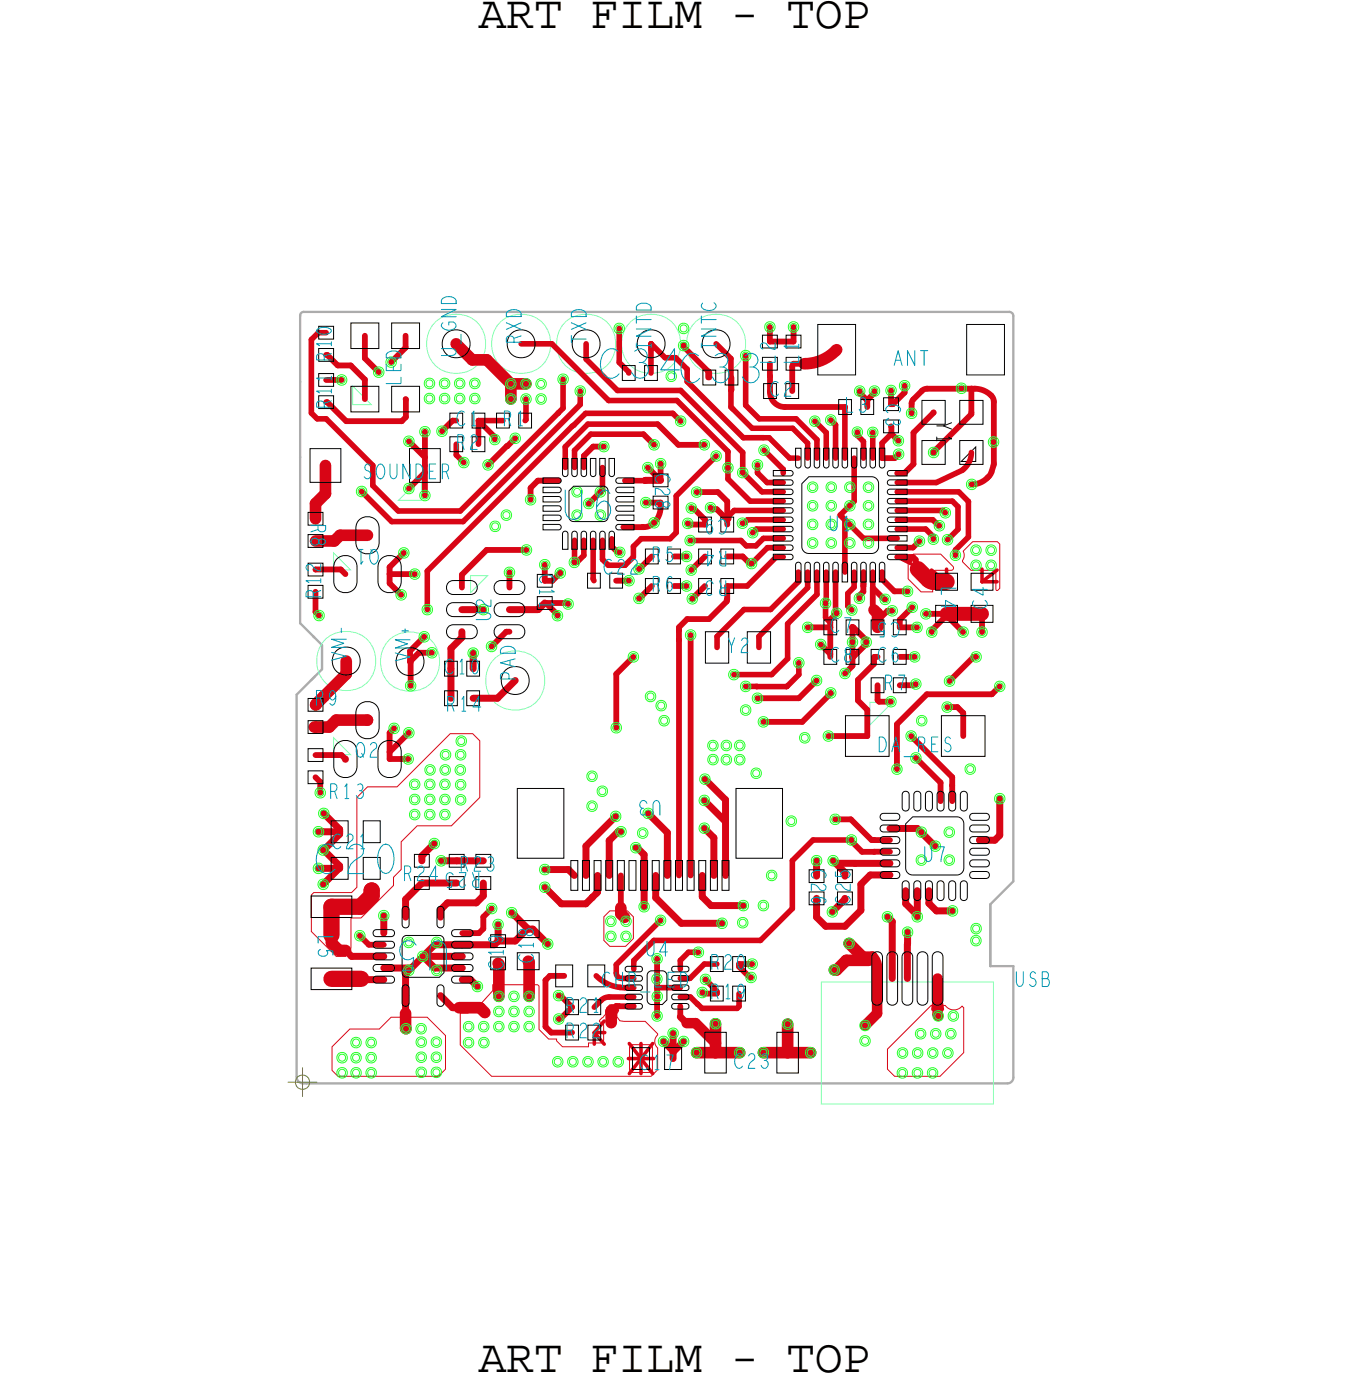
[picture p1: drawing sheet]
<svg xmlns="http://www.w3.org/2000/svg" width="58mm" height="60mm" viewBox="0 0 58 60" stroke-linecap="round" stroke-linejoin="round" font-family="sans-serif">
<defs><g id="words">
<g font-size="2">
<text x="20.6" y="1.2">ART FILM - TOP</text>
<text x="20.6" y="59">ART FILM - TOP</text>
</g>
<text font-size="1.3" fill="#0097b7" x="25.7" y="16.3">C34C33</text>
<g font-size="1.3" fill="#26ff26">
<text x="24.2" y="22.3">U6</text>
<text x="13.5" y="37.6">C20</text>
<text x="19.3" y="40.4" transform="rotate(-180 19.3 40.4)">U5</text>
</g>
<g font-size=".6" fill="#0097b7">
<text x="14.2" y="17.6" transform="rotate(-90 14.2 17.6)">R11</text>
<text x="14.2" y="15.5" transform="rotate(-90 14.2 15.5)">R10</text>
<text x="17.2" y="16.6" transform="rotate(-90 17.2 16.6)">LED</text>
<text x="28" y="15.1" transform="rotate(-90 28 15.1)">INTD</text>
<text x="34.3" y="15.6" transform="rotate(-90 34.3 15.6)">L1</text>
<text x="36.3" y="17.7">L3</text>
<text x="38.1" y="17.4" transform="rotate(90 38.1 17.4)">C3</text>
<text x="13.4" y="22.5" transform="rotate(90 13.4 22.5)">R8</text>
<text x="16.3" y="23.6" transform="rotate(-180 16.3 23.6)">Q1</text>
<text x="19.6" y="18.3">C1</text>
<text x="21.6" y="18.3">R1</text>
<text x="35.6" y="22.8">U1</text>
<text x="13.8" y="25.7" transform="rotate(-90 13.8 25.7)">R12</text>
<text x="17.6" y="28.4" transform="rotate(-90 17.6 28.4)">VM+</text>
<text x="19.1" y="29">C10</text>
<text x="23.2" y="24.7" transform="rotate(90 23.2 24.7)">C11</text>
<text x="31.3" y="25" transform="rotate(-180 31.3 25)">R3</text>
<text x="38" y="29.7">R7</text>
<text x="13.5" y="30.3">R9</text>
<text x="14.1" y="34.3">R13</text>
<text x="19.2" y="30.6">R14</text>
<text x="37.7" y="32.3">DA_RES</text>
<text x="17.3" y="37.9">R24</text>
<text x="19.8" y="37.5">R23</text>
<text x="21.6" y="41.7" transform="rotate(-90 21.6 41.7)">C19</text>
<text x="22.9" y="41.4" transform="rotate(-90 22.9 41.4)">C18</text>
<text x="30.5" y="41.7">R20</text>
<text x="24.3" y="43.5">R21</text>
<text x="24.3" y="44.6">R22</text>
<text x="25.9" y="42.4">CHR_LED</text>
<text x="27.5" y="46">C17</text>
<text x="30.5" y="42.9">R19</text>
</g>
<g font-size=".6">
<text x="28.2" y="20.4" transform="rotate(90 28.2 20.4)">C28</text>
<text x="34.9" y="37.4" transform="rotate(90 34.9 37.4)">C26</text>
<text x="36.5" y="38.9" transform="rotate(-90 36.5 38.9)">C25</text>
</g>
<g font-size=".6" fill="#d80515">
<text x="31.3" y="22.3" transform="rotate(-180 31.3 22.3)">C9</text>
<text x="25.9" y="24.7">C22</text>
<text x="35.7" y="27.2">C7</text>
<text x="35.7" y="28.5">C8</text>
<text x="37.7" y="28.5">C6</text>
<text x="38.7" y="26.7" transform="rotate(-180 38.7 26.7)">C5</text>
</g>
<text font-size=".6" fill="#26ff26" x="21.1" y="26.7" transform="rotate(-90 21.1 26.7)">U2</text>
</g></defs>
<!-- layer: Board Outline -->
<g fill="none" stroke="#acacac" stroke-width=".1">
<path d="M12.9 16.4v3.3zM12.9 19.7v7.1zM12.9 13.6v2.8zM13.1 13.4h30.3zM13.1 13.4l-.2 .2M43.4 13.4l.2 .2M43.6 13.6v24.3zM12.7 29.9v16.4zM12.9 26.8l.6 .6zM13.5 27.4l.3 .3zM13.5 29.1l-.8 .8zM13.8 28.8l-.4 .5z"/>
<path d="M13.8 27.7v1.1zM42.6 38.9v2.6zM42.6 38.9l1-1zM12.7 46.3l.1 .2 .2 .1M13 46.6h.2zM13.2 46.6h30.1zM42.6 41.5h1zM43.6 41.5v4.8zM43.6 46.3l-.1 .2-.2 .1"/>
</g>
<!-- layer: Components -->
<path d="M41.3 19.8l.6-.6v.6z" fill="none" stroke="#000" stroke-width=".04"/>
<g fill="none" stroke="#75ffd9" stroke-width=".04">
<path d="M15.2 16.6l.8 .8h-.8zM14.3 31.7l.8 .8h-.8zM14.3 23.8l.8 .7h-.8zM18.1 20.5v1h-1zM20.2 24.8h.8l-.8 .7zM37.4 30.2h1l-1 1zM35.3 42.2h7.4v5.3h-7.4z"/>
<circle cx="19.6" cy="14.8" r="1.28"/>
<circle cx="22.4" cy="14.8" r="1.28"/>
<circle cx="25.2" cy="14.8" r="1.28"/>
<circle cx="28" cy="14.8" r="1.28"/>
<circle cx="30.8" cy="14.8" r="1.28"/>
<circle cx="14.9" cy="28.4" r="1.28"/>
<circle cx="17.6" cy="28.5" r="1.28"/>
<circle cx="22.1" cy="29.3" r="1.28"/>
</g>
<!-- layer: Nets -->
<g fill="none" stroke="#d80515" stroke-width=".24">
<path d="M13.4 14.6l.3-.3zM13.4 14.6v3.2zM13.4 17.8l.2 .2zM13.6 18h.4zM14 18l2 2zM19.6 19.6l.3 .3zM19.6 19.1v.5zM20.6 18.1h1zM20.6 18.1l.7 .7zM20.6 18.1v1zM21.3 18.8v.1zM22.4 14.8h1.3z"/>
<path d="M22.6 17.2v.8zM23.7 14.8l2.5 2.4zM24 17.8l-4.2 4.2zM24 17.8h.1M24 17.8l.2-.2zM24.2 16.3v1.3zM24.3 19.2l1-1zM24.3 19.2v.9zM24.6 18.3h.1zM24.6 18.3l-6.2 6.3zM24.7 19.4l.7-.7zM24.7 19.4v.7z"/>
<path d="M24.9 16.8v.6zM25.1 19.6v.5zM25.1 19.6h.1M25.2 17.8h3.7zM25.2 17.8l-.5 .5zM25.2 14.8v.6zM25.2 15.4l1.3 1.4zM25.3 18.2h3zM25.4 18.7h2.3zM26.2 17.2h2.9zM26.5 16.8h2.8zM26.6 14.1v1.5z"/>
<path d="M28 14.8v1.2zM28 14.8l.6 .6zM28.9 17.8l.4 .3zM29.1 17.2l2.2 2.2zM29.3 16.8l2.6 2.7zM29.4 14.9h.1M29.4 14.9l1 1.1zM29.5 16.4l2.5 2.4zM30.8 14.8l.6 .6zM31.3 19.4h.1M31.3 19.4v.7zM31.4 16.8v.7z"/>
<path d="M31.4 17.5l.1 .1zM31.9 19.5v.8zM32 18.8h.8zM32.1 17.4l.5 .6zM32.1 15.3v2.1zM32.6 20v.3zM32.6 18h1.6zM32.8 19.4l.9 .8zM34.2 18l.9 .9zM35 18.1l.5 .5zM35.1 18.9v.8zM35.5 18.6v1.1z"/>
<path d="M35.7 18.1l.2 .2zM35.9 18.3v1.4zM36.3 17.5v2.2zM36.7 19.7v1.8zM36.9 18.6v.1zM36.9 18.7l.2 .3zM37.1 19v.7zM37.5 18.6v1.1zM37.9 19.1v.6zM38.3 18.7l-.4 .4zM41.8 19.5l-.1 .4-.3 .3M15.5 21.1l1.3 1.3z"/>
<path d="M16 20v.9zM16 20.9l1.1 1.1zM16.8 22.4h3.1zM17.1 22h2.7zM18.4 24.6v1.6zM19.9 22.4l5-5zM24.7 24.2h.1zM24.7 24.2h.1M24.7 23.2v1zM25.1 23.9l-.3 .3zM25.1 23.2v.7zM25.5 24.9v.1z"/>
<path d="M25.5 23.2v1.7zM25.9 24.1l.2 .2zM25.9 23.2v.9zM25.9 20.1v1zM26.3 23.2h.1M26.3 23.5l.2 .2zM26.3 23.2v.3zM26.5 23.7h.1zM26.9 20.7h.8zM27.2 23.5l.4-.3zM27.2 23.5v.4zM27.2 23.9l-.3 .4z"/>
<path d="M27.6 23.2h1.2zM28.4 39.6l-1.9 1.9zM29.1 21.3l1.7-1.7zM29.1 21.3v1.6zM29.1 22.9l-.3 .3zM29.7 23.2h2.2zM30.8 27.4v.4zM31.3 25.2h.8zM31.3 20.1v.5zM31.3 20.6l.9 .9zM31.5 29h1.7zM31.6 21.9l-.3 .3z"/>
<path d="M31.6 21.9h2.1zM31.9 23.2l.2 .3zM31.9 22.5h.1zM31.9 20.3l.9 .8zM32 26.2l-1.2 1.2zM32 26.2h1.1zM32.1 29.5h.4zM32.1 23.5h.4zM32.1 25.2l1.3-1.3zM32.1 22.3l-.1 .2zM32.1 22.3h1.6zM32.2 21.5h1.5z"/>
<path d="M32.4 22.9l.1-.2zM32.5 22.7h1.2zM32.5 29.5h.1M32.5 29.5h1.3zM32.6 20.3l.4 .4zM32.6 27.4v.4zM32.8 21.1h.9zM32.8 23.1l-.3 .4zM32.8 23.1h.9zM33 20.7h.7zM33 23.5l-.7 .7zM33 23.5h.7z"/>
<path d="M33.4 23.9h.3zM33.7 20.2v.1zM33.8 29.5h.1M33.8 29.5l.5-.5zM33.9 28.3l-.7 .7zM33.9 26.8v1.5zM34.1 39.1l-1.4 1.3zM34.1 37v2.1zM34.1 37l.8-.9zM34.3 25l-1.2 1.2zM34.3 24.6v.4zM34.3 28.5v.5z"/>
<path d="M34.7 25.3l-2.1 2.1zM34.7 24.6v.7zM34.9 36.1h1.7zM35.1 25.6l-1.2 1.2zM35.1 24.6v1zM35.5 25.8v.1zM35.5 25.9v.7zM35.5 26.6l.2 .2zM35.5 25.8h.1M35.5 24.6v1.2zM35.9 26.3l.1 .1zM35.9 24.6v1.7z"/>
<path d="M36.1 22.1l.6-.6zM36.3 22.3l.8 .8zM36.3 22.3v2.3zM36.4 26.1l.2 .1zM36.4 25.5v.6zM36.7 25.2l-.3 .3zM36.7 25v.2zM36.7 25h.1M36.7 24.6v.4zM37.1 23.1h1.5zM37.5 24.6v.7zM38.6 22.7h1.2z"/>
<path d="M38.6 23.5h.6zM38.6 22.3h1.5zM38.6 21.9h1.9zM38.6 21.5h2.3zM38.6 20.7h1.7zM38.6 21.1h2.6zM39.2 23.5l.3-.2zM39.8 22.7l.3 .4zM40.1 22.3l.3 .3zM40.1 23.1v.1zM40.3 20.7l1.1-.5zM40.4 22.6h.1"/>
<path d="M40.5 21.9l.1 .1zM40.7 23.2l.5-.4zM40.9 21.5l.3 .3zM41.1 23.6v.3zM41.2 21.8v1zM41.2 21.1l.4 .5zM41.4 20.2h.1M41.6 23.1l-.5 .5zM41.6 21.6v1.5zM25.6 42l.5 .3 .5 .2M26.2 42.9h1zM26.2 42.9l-.4 .1"/>
<path d="M26.5 41.5v.3zM26.5 41.8l.1 .2 .1 .1M27.2 41.3v.4zM28.1 40.4l-.9 .9zM28.1 40.4h4.6zM29.2 42.9h.5zM29.2 41.3v.4zM29.6 40.9h.4zM29.6 40.9l-.4 .4zM29.7 42.1l.6-.6zM29.7 42.9l.3 .3zM30 43.2h.1"/>
<path d="M30 43.2l.2 .2zM30.2 43.4h1.5zM30.3 41.5h.5zM31.7 43.4l.1-.1zM31.8 42.7v.6z"/>
</g>
<g fill="none" stroke="#000" stroke-width=".04">
<path d="M13.3 19.3h1.4v1.4h-1.4zM15.1 13.9h1.2v1.1h-1.2zM15.1 16.6h1.2v1.1h-1.2zM16.8 13.9h1.2v1.1h-1.2zM16.8 16.6h1.2v1.1h-1.2zM17.6 19.3h1.3v1.4h-1.3zM19.3 18.8h.6v.6h-.6zM19.3 17.8h.6v.6h-.6zM20.3 17.8h.5v.6h-.5zM20.3 18.8h.5v.6h-.5zM21.3 17.8h.6v.6h-.6zM22.3 17.8h.5v.6h-.5z"/>
<path d="M24.2 19.7h.2v.7l-.1 .1-.1-.1zM24.6 19.7h.2v.7l-.1 .1-.1-.1zM25 19.7h.2v.7l-.1 .1-.1-.1zM25.4 19.7h.2v.7l-.1 .1-.1-.1zM25.8 19.7h.2v.7l-.1 .1-.1-.1zM26.2 19.7h.2v.7l-.1 .1-.1-.1zM32.8 15.4h.6v.5h-.6zM32.8 14.4h.6v.6h-.6zM32.8 16.5h.6v.6h-.6zM33.8 16.5h.5v.6h-.5zM33.8 15.4h.6v.5h-.6zM33.8 14.4h.6v.6h-.6z"/>
<path d="M34.2 19.3h.2v.7l-.1 .1-.1-.1zM34.6 19.3h.2v.7l-.1 .1-.1-.1zM35 19.3h.2v.7l-.1 .1-.1-.1zM35.2 14h1.6v2.1h-1.6zM35.4 19.3h.2v.7l-.1 .1-.1-.1zM35.8 19.3h.2v.7l-.1 .1-.1-.1zM36.1 17.2h.5v.6h-.5zM36.2 19.3h.2v.7l-.1 .1-.1-.1zM36.6 19.3h.2v.7l-.1 .1-.1-.1zM37 19.3h.2v.7l-.1 .1-.1-.1zM37 17.2h.6v.6h-.6zM37.4 19.3h.2v.7l-.1 .1-.1-.1z"/>
<path d="M37.8 19.3h.2v.7l-.1 .1-.1-.1zM38 18.1h.6v.5h-.6zM38 17.1h.6v.6h-.6zM39.6 17.2h1v1h-1zM39.6 18.9h1v1.1h-1zM41.3 18.9h1v1.1h-1zM41.3 17.2h1v1h-1zM41.6 14h1.6v2.1h-1.6zM13.2 32.2h.7v.5h-.7zM13.2 31h.7v.5h-.7zM13.2 30h.7v.6h-.7zM13.2 22h.7v.6h-.7z"/>
<path d="M13.2 33.1h.7v.6h-.7zM13.4 38.5h1.7v1h-1.7zM14.2 35.3h.8v.9h-.8zM14.5 32l.2-.1h.3l.2 .1 .1 .3v.6l-.1 .4-.2 .1h-.3l-.2-.1-.2-.4v-.6zM14.5 24.1l.2-.2h.3l.2 .2 .1 .3v.6l-.1 .3-.2 .2h-.3l-.2-.2-.2-.3v-.6zM15.4 30.3l.2-.1h.3l.3 .1 .1 .4v.6l-.1 .3-.3 .1h-.3l-.2-.1-.1-.3v-.6zM15.4 22.4l.2-.2h.3l.3 .2 .1 .3v.6l-.1 .3-.3 .2h-.3l-.2-.2-.1-.3v-.6zM15.6 35.3h.7v.9h-.7zM16.4 24.1l.2-.2h.3l.2 .2 .1 .3v.6l-.1 .3-.2 .2h-.3l-.2-.2-.2-.3v-.6zM16.4 32l.2-.1h.3l.2 .1 .1 .3v.6l-.1 .4-.2 .1h-.3l-.2-.1-.2-.4v-.6zM17.4 39h.1l.1 .1v.6l-.1 .2h-.1l-.1-.2v-.6zM17.8 37.7h.7v.5h-.7z"/>
<path d="M17.8 36.7h.7v.6h-.7zM18.9 39h.1l.1 .1v.6l-.1 .2h-.1l-.1-.2v-.6zM19.1 29.7h.6v.6h-.6zM19.3 25.1l.2-.1h.7l.2 .1 .1 .2-.1 .2-.2 .1h-.7l-.2-.1-.1-.2zM19.3 27l.2-.1h.7l.2 .1 .1 .2-.1 .2-.2 .1h-.7l-.2-.1-.1-.2zM19.3 26l.2-.1h.7l.2 .1 .1 .2-.1 .2-.2 .1h-.7l-.2-.1-.1-.2zM19.3 36.7h.7v.6h-.7zM19.3 37.7h.7v.5h-.7zM20.1 29.7h.5v.6h-.5zM20.5 36.7h.6v.6h-.6zM20.5 37.7h.6v.5h-.6zM21.3 26l.2-.1h.8l.2 .1 .1 .2-.1 .2-.2 .1h-.8l-.2-.1-.1-.2z"/>
<path d="M21.3 27l.2-.1h.8l.2 .1 .1 .2-.1 .2-.2 .1h-.8l-.2-.1-.1-.2zM21.3 25.1l.2-.1h.8l.2 .1 .1 .2-.1 .2-.2 .1h-.8l-.2-.1-.1-.2zM22.2 39.6h1v.7h-1zM22.2 33.9h2v3h-2zM23.3 20.5l.7 .1 .1 .1-.1 .1h-.7zM23.3 20.9l.7 .1 .1 .1-.1 .1h-.7zM23.3 21.3l.7 .1 .1 .1-.1 .1h-.7zM23.3 21.7l.7 .1 .1 .1-.1 .1h-.7zM23.3 22.1l.7 .1 .1 .1-.1 .1h-.7zM23.3 22.5l.7 .1 .1 .1-.1 .1h-.7zM24.2 22.9h.2v.7h-.2zM24.5 37h.3v1.3h-.3z"/>
<path d="M24.6 22.9h.2v.7h-.2zM24.7 20.9l1.4 .1v1.4h-.2h-1.4v-1.3zM25 22.9h.2v.7h-.2zM25 37h.3v1.3h-.3zM25.3 24.6h.5v.7h-.5zM25.4 22.9h.2v.7h-.2zM25.5 37h.3v1.3h-.3zM25.8 22.9h.2v.7h-.2zM26 37h.3v1.3h-.3zM26.2 24.6h.6v.7h-.6zM26.2 22.9h.2v.7h-.2zM26.5 22.6l.8-.1v.3h-.7z"/>
<path d="M26.5 20.6l.8-.1v.3h-.7zM26.5 21.4l.8-.1v.3h-.7zM26.5 21l.8-.1v.3h-.7zM26.5 22.2l.8-.1v.3h-.7zM26.5 21.8l.8-.1v.3h-.7zM26.5 37h.3v1.3h-.3zM27 37h.3v1.3h-.3zM27.5 37h.3v1.3h-.3zM27.7 23.6h.6v.6h-.6zM27.7 24.9h.6v.6h-.6zM28 37h.3v1.3h-.3zM28.5 37h.3v1.3h-.3z"/>
<path d="M28.7 24.9h.6v.6h-.6zM28.7 23.6h.6v.6h-.6zM29 37h.3v1.3h-.3zM29.5 37h.3v1.3h-.3zM30 23.6h.6v.6h-.6zM30 24.9h.6v.6h-.6zM30 22.2h.6v.7h-.6zM30 37h.3v1.3h-.3zM30.3 27.2h1v1.3h-1zM30.5 37h.3v1.3h-.3zM31 22.2h.5v.7h-.5zM31 24.9h.5v.6h-.5z"/>
<path d="M31 23.6h.5v.6h-.5zM31 37h.3v1.3h-.3zM31.6 33.9h2v3h-2zM32.1 27.2h1v1.3h-1zM33.2 21.8h.8l.1 .2-.1 .1h-.8zM33.2 20.2h.8l.1 .2-.1 .1h-.8zM33.2 21h.8l.1 .2-.1 .1h-.8zM33.2 21.4h.8l.1 .2-.1 .1h-.8zM33.2 23h.8l.1 .2-.1 .1h-.8zM33.2 20.6h.8l.1 .2-.1 .1h-.8zM33.2 22.6h.8l.1 .2-.1 .1h-.8zM33.2 23.8h.8l.1 .2-.1 .1h-.8z"/>
<path d="M33.2 22.2h.8l.1 .2-.1 .1h-.8zM33.2 23.4h.8l.1 .2-.1 .1h-.8zM34.2 24.2l.2 .1v.7h-.2zM34.6 24.2l.2 .1v.7h-.2zM34.8 20.5h2.7l.2 .1 .1 .2v2.7l-.1 .2-.2 .1h-2.7l-.3-.1v-.2v-2.7zM35 24.2l.2 .1v.7h-.2zM35.4 27.9h.6v.7h-.6zM35.4 26.7h.6v.6h-.6zM35.4 24.2l.2 .1v.7h-.2zM35.8 24.2l.2 .1v.7h-.2zM36.2 24.2l.2 .1v.7h-.2zM36.3 30.8h1.9v1.7h-1.9z"/>
<path d="M36.4 27.9h.5v.7h-.5zM36.4 26.7h.5v.6h-.5zM36.6 24.2l.2 .1v.7h-.2zM37 24.2l.2 .1v.7h-.2zM37.4 24.2l.2 .1v.7h-.2zM37.4 26.7h.6v.6h-.6zM37.4 27.9h.6v.7h-.6zM37.4 29.1h.6v.7h-.6zM37.8 24.2l.2 .1v.7h-.2zM37.8 37.1l.2-.1h.5l.2 .1v.1l-.2 .1h-.5l-.2-.1zM37.8 37.6l.2-.1h.5l.2 .1v.1l-.2 .1h-.5l-.2-.1zM37.8 35.6l.2-.1h.5l.2 .1v.1l-.2 .1h-.5l-.2-.1z"/>
<path d="M37.8 35.1l.2-.1h.5l.2 .1v.1l-.2 .1h-.5l-.2-.1zM37.8 36.6l.2-.1h.5l.2 .1v.1l-.2 .1h-.5l-.2-.1zM37.8 36.1l.2-.1h.5l.2 .1v.1l-.2 .1h-.5l-.2-.1zM38.2 22.7l.8-.1v.3h-.8zM38.2 23.5l.8-.1v.3h-.8zM38.2 22.3l.8-.1v.3h-.8zM38.2 21.9l.8-.1v.3h-.8zM38.2 21.5l.8-.1v.3h-.8zM38.2 20.3l.8-.1v.3h-.8zM38.2 20.7l.8-.1v.3h-.8zM38.2 23.9l.8-.1v.3h-.8zM38.2 23.1l.8-.1v.3h-.8z"/>
<path d="M38.2 21.1l.8-.1v.3h-.8zM38.4 26.7h.6v.6h-.6zM38.4 27.9h.6v.7h-.6zM38.9 37.9h.1l.1 .1v.6l-.1 .1h-.1l-.1-.1v-.6zM38.9 34h.1l.1 .2v.5l-.1 .2h-.1l-.1-.2v-.5zM38.9 35.4l.3-.3h1.9l.2 .1 .1 .2v1.9v.2l-.3 .1h-1.9l-.2-.1-.1-.2zM39.4 37.9h.1l.1 .1v.6l-.1 .1h-.1l-.1-.1v-.6zM39.4 34h.1l.1 .2v.5l-.1 .2h-.1l-.1-.2v-.5zM39.9 37.9h.1l.1 .1v.6l-.1 .1h-.1l-.1-.1v-.6zM39.9 34h.1l.1 .2v.5l-.1 .2h-.1l-.1-.2v-.5zM40.2 26h1v.8h-1zM40.2 24.6h1v.8h-1z"/>
<path d="M40.4 34h.1l.1 .2v.5l-.1 .2h-.1l-.1-.2v-.5zM40.4 37.9h.1l.1 .1v.6l-.1 .1h-.1l-.1-.1v-.6zM40.5 30.8h1.8v1.7h-1.8zM40.9 34h.1l.1 .2v.5l-.1 .2h-.1l-.1-.2v-.5zM40.9 37.9h.1l.1 .1v.6l-.1 .1h-.1l-.1-.1v-.6zM41.4 34h.1l.1 .2v.5l-.1 .2h-.1l-.1-.2v-.5zM41.4 37.9h.1l.1 .1v.6l-.1 .1h-.1l-.1-.1v-.6zM41.7 36.1l.1-.1h.6l.1 .1v.1l-.1 .1h-.6l-.1-.1zM41.7 35.1l.1-.1h.6l.1 .1v.1l-.1 .1h-.6l-.1-.1zM41.7 37.6l.1-.1h.6l.1 .1v.1l-.1 .1h-.6l-.1-.1zM41.7 37.1l.1-.1h.6l.1 .1v.1l-.1 .1h-.6l-.1-.1zM41.7 36.6l.1-.1h.6l.1 .1v.1l-.1 .1h-.6l-.1-.1z"/>
<path d="M41.7 35.6l.1-.1h.6l.1 .1v.1l-.1 .1h-.6l-.1-.1zM41.7 26h1v.8h-1zM41.7 24.6h1v.8h-1zM13.4 41.6h1.7v1h-1.7zM16.1 40.6l.1-.1h.6l.1 .1v.1l-.1 .1h-.6l-.1-.1zM16.1 41.1l.1-.1h.6l.1 .1v.1l-.1 .1h-.6l-.1-.1zM16.1 40.1l.1-.1h.6l.1 .1v.1l-.1 .1h-.6l-.1-.1zM16.1 42.1l.1-.1h.6l.1 .1v.1l-.1 .1h-.6l-.1-.1zM16.1 41.6l.1-.1h.6l.1 .1v.1l-.1 .1h-.6l-.1-.1zM17.3 40.3h1.7l.1 .1v1.4l-.2 .2h-1.5l-.1-.2zM17.4 42.4h.1l.1 .1v.6l-.1 .2h-.1l-.1-.2v-.6zM18.9 42.4h.1l.1 .1v.6l-.1 .2h-.1l-.1-.2v-.6z"/>
<path d="M19.4 40.1l.2-.1h.6l.1 .1v.1l-.1 .1h-.6l-.2-.1zM19.4 42.1l.2-.1h.6l.1 .1v.1l-.1 .1h-.6l-.2-.1zM19.4 41.6l.2-.1h.6l.1 .1v.1l-.1 .1h-.6l-.2-.1zM19.4 41.1l.2-.1h.6l.1 .1v.1l-.1 .1h-.6l-.2-.1zM19.4 40.6l.2-.1h.6l.1 .1v.1l-.1 .1h-.6l-.2-.1zM22.2 41h1v.7h-1zM23.9 41.5h.7v.9h-.7zM25.3 41.5h.7v.9h-.7zM26.9 43.2l.6-.1 .1 .2-.6 .1zM26.9 42.8l.6-.1 .1 .2-.6 .1zM26.9 41.6l.6-.1 .1 .2-.6 .1zM27.2 45h.7v1h-.7z"/>
<path d="M27.9 41.8l.6-.1 .2 .2v1.1l-.2 .2h-.5l-.2-.1zM28.6 45h.7v1h-.7zM28.9 43.2l.6-.1 .1 .2-.6 .1zM28.9 42.8l.6-.1 .1 .2-.6 .1zM28.9 41.6l.6-.1 .1 .2-.6 .1zM30.3 44.4h.9v1.7h-.9zM33.4 44.4h.9v1.7h-.9zM37.5 41h.4v.2v1.8v.2h-.2h-.2v-.2v-1.8zM38.2 41h.3l.1 .2v1.8l-.1 .2h-.1h-.2l-.1-.2v-1.8zM38.8 41h.4v.2v1.8v.2h-.2h-.2v-.2v-1.8zM39.5 41h.3l.1 .2v1.8l-.1 .2h-.1h-.2l-.1-.2v-1.8zM40.1 41h.4v.2v1.8v.2h-.2h-.2v-.2v-1.8z"/>
<circle cx="19.6" cy="14.8" r=".6"/>
<circle cx="22.4" cy="14.8" r=".6"/>
<circle cx="25.2" cy="14.8" r=".6"/>
<circle cx="28" cy="14.8" r=".6"/>
<circle cx="30.8" cy="14.8" r=".6"/>
<circle cx="14.9" cy="28.4" r=".6"/>
<circle cx="17.6" cy="28.5" r=".6"/>
<circle cx="22.1" cy="29.3" r=".6"/>
</g>
<g fill="none" stroke="#d80515" stroke-width=".25">
<path d="M14 16.3h.7zM14.1 17.3l.8 .8zM14.1 15.3l.4 .4zM14.5 15.7h.6zM14.9 18.1h2.4zM15.1 15.7l.6 .6zM15.7 14.4v1zM15.7 15.4l.6 .6zM15.7 16.3v.9zM17.3 18.1l.1-.2zM17.4 14.4v.5zM17.4 17.2h.1"/>
<path d="M17.4 17.2v.7zM17.6 19l.7 .7zM18.3 19.7v.3zM18.3 18.6v1.1zM19.5 18.1l-.5 .4zM21 20l.8-.8zM21.8 19.2h.1M22.1 18.8l-.3 .4zM25.1 19.6l.4-.4zM25.5 19.2h.5zM27.7 18.7l.4 .4zM28.3 18.2l.9 .9z"/>
<path d="M28.4 19.9h.1M28.4 19.9v.8zM29.2 19.1h1.1zM33.1 16.2h.1M33.1 15.6v.6zM33.1 14.7h1zM33.1 14.1v.6zM33.1 16.8h.1M33.1 16.2v.6zM33.1 16.9l.2 .4 .4 .2M33.7 17.5h2.6zM34.1 15.8v1z"/>
<path d="M34.1 15.6h.5zM34.1 14.1v.6zM37 16.8v.1zM37 16.9l.3 .3zM37.3 17.2l.3-.3zM37.6 16.8v.1zM37.9 19.7h.6zM38.3 16.8v.6zM38.3 18.7l.3 .3zM38.3 18.4v.3zM38.4 17.4l.5-.5zM38.6 19.5l-.1 .2z"/>
<path d="M38.9 16.6v.3zM39.2 17.4v.4zM39.3 17.2l-.1 .2M39.3 18.6v1.4zM39.6 16.8l-.3 .4zM39.9 16.7h1.9zM39.9 16.7l-.3 .1M40.1 17.7h.1M40.1 17.7l-.8 .9zM40.1 19.4l1.7-1.6zM41.8 16.7v1zM41.8 17.7v.1z"/>
<path d="M41.8 16.7h.1zM41.8 16.7h.1M41.9 16.7a.71 .71 0 0 1 .8 .6M42.7 19.9v.1M42.7 17.3v2.6zM13.6 26.3l.1 .2zM13.6 25.4v.9zM13.6 32.5h1.1zM13.6 33.4l.2 .2zM13.6 24.5h1zM13.8 33.6v.5zM14.6 24.5l.2 .2z"/>
<path d="M14.7 32.5l.1 .1zM16.7 24.7h1.1zM16.7 24.4v.3zM16.7 25.1l.5 .5zM16.7 24.7v.4zM16.7 32.6h.8zM16.7 32.3v.3zM16.7 31.5v.8zM16.9 31.3l-.2 .2zM17.4 23.8l-.7 .6zM17.6 21l.7-.7zM17.6 31.5l-.9 .8z"/>
<path d="M17.6 28l.6-.6zM17.7 28.5v1zM18 28.1l-.4 .3zM18 28.1h.6zM18.3 20v.3zM18.3 20.3v1zM19.9 24.7v.6zM19.9 24.7l1-1.1zM20.8 39.4v.5zM20.9 23.6h1.7zM21.1 27.8l.7-.6zM21.1 39.1l-.3 .3z"/>
<path d="M21.8 27.2h.1zM21.9 24.6v.7zM22.8 21v.5zM23.1 20.7l-.3 .3zM23.1 20.7h.6zM23.4 24.3v.7zM23.5 25.9h.9zM23.5 25.9l.5 .5zM23.7 20.7h.3zM23.7 25l.4-.4zM24 26.5h.1M24.1 24.6h.1"/>
<path d="M24.4 25.9v.1zM25.3 21.7l.6-.6zM26.5 25h.5zM26.5 29v2.3zM26.7 37.6v1.4zM26.8 22.7h.1zM26.9 22.7h.7zM27.2 28.2l-.7 .8zM27.5 25.7h.1M27.5 24.5l.5-.6zM27.6 22.7h.1M27.8 21.6h.6z"/>
<path d="M27.8 20.1l.6 .6zM28 25.2l-.5 .5zM28.4 21.8a.8 .8 0 0 1-.7 .9M29 25.2h.5zM29 23.9h.5zM29.2 27.5h.1M29.2 27.1v.4zM29.2 27.5v10.1zM29.2 27.1h.1M29.2 27v.1zM29.5 26.6l-.3 .4zM29.5 26.6h1z"/>
<path d="M29.6 22.5v.1zM29.6 22.6h.7zM29.7 27.3v10.3zM29.7 24.5l.4-.4zM29.7 21.8l.1 .1zM29.8 25.7h.1M29.8 21.9h.1zM29.9 21.9l.4 .4zM29.9 21.2h1zM30.1 24.1h.1M30.3 23.9l-.2 .2zM30.3 25.2l-.5 .5z"/>
<path d="M30.5 26.6l.7-.7zM30.5 21.8l.1 .1zM30.6 21.9h.2zM30.8 21.9l.4 .4zM30.9 21.2l.4 .4zM31.2 25.8v.1zM31.3 21.6v.7zM31.3 25.8h.1M31.3 25.2v.6zM31.3 23.9h.6zM31.9 23.9l.3 .3zM32.2 24.2h.1z"/>
<path d="M32.6 30h1.7zM32.8 31h1.7zM34.5 31l1.2-1.2zM34.7 27h1zM35.1 29.3l-.8 .7zM35.3 27.7l.4 .4zM35.6 31.6h1.7zM35.7 27v1.1zM35.7 29.8h.1M35.9 35.2h.7zM36 26.4l-.3 .2zM36.1 22.1l.2 .2z"/>
<path d="M36.3 29l.3-.4zM36.6 35.2l.9 .9zM36.6 36.2l.5 .4zM36.6 36.1h.1M36.6 27v.6zM36.6 27.6v.6zM36.7 28.2l.5-.5zM36.7 27l.5 .5zM36.9 29.2v.9zM36.9 30.1l.4 .4zM36.9 25.6v.1zM37.1 36.6h.5z"/>
<path d="M37.1 25.4l-.2 .2zM37.1 25.2v.2zM37.1 25.2h.1M37.1 25.1v.1zM37.1 25.1h.1M37.1 24.6v.5zM37.2 27.6v.1zM37.2 27.5v.1zM37.3 30.5v1.1zM37.5 36.1h.1zM37.5 25.3l.5 .5zM37.5 25.3v.9z"/>
<path d="M37.5 26.2h.1zM37.6 28.5l-.7 .7zM37.6 36.6h.1M37.6 36.1h.1M37.6 36.6h.7zM37.6 36.1h.7zM37.7 26.7l.4-.4zM37.7 30.1l.1 .1zM37.7 29.5v.6zM37.8 30.2h.5zM37.9 24.9l.5 .5zM37.9 24.6v.3z"/>
<path d="M38 25.8h.1M38.1 26.3h.3zM38.4 25.4h.6zM38.6 31.1v2zM38.6 20.3h.3zM38.6 23.9h.6zM38.7 26.6l.5-.5zM38.7 27h.7zM38.7 28.2h.6zM38.7 29.5h.6zM38.9 20.3l.4-.3zM39.2 31.6l1.7 1.8z"/>
<path d="M39.2 23.9l.2 .2zM39.4 24.1v.1zM39.4 24.2l.1 .3M39.4 32.6l1 1.1zM39.4 29.4l-.1 .1zM39.8 26.4h.9zM39.8 29.9l-1.2 1.2zM39.8 29.9h2.8zM40.1 27.1v.1zM40.1 27.1l.6-.6zM40.4 33.7v.7zM40.7 26.4v.1z"/>
<path d="M40.7 30.4h.5zM40.8 26.4v.2zM40.8 26.6l.6 .6zM40.9 33.8v.6zM40.9 33.8h.1M40.9 33.4v.4zM41.2 30.4l.2 .3zM41.4 30.7v.9zM41.9 28.2h.1zM41.9 28.2l-1.1 1.1zM42.2 26.4v.8zM42.4 20.5l-.3 .3h-.3"/>
<path d="M42.5 20.5h-.1zM42.6 20.3l-.1 .2M42.7 20l-.1 .3zM43 29.5l-.4 .4zM15.5 40.2l.4 .4zM15.9 40.6h.6zM19.9 40.1h.7zM20.6 40.1l.2-.2zM23.4 42.1l.2-.1zM23.4 42.1v2zM23.4 44.1l.3 .3zM23.6 42h.7z"/>
<path d="M23.7 44.4h.9zM24 42.8h.1zM24 43.8h.1zM24.1 42.8l.5 .5zM24.6 43.3l-.5 .5zM26.3 43.4l.2-.1zM26.5 43.3h.7zM28.2 42.5v1.2zM28.2 41.2v1.3zM29.2 43.3v.4zM30.2 42.7h.1M30.2 42.7h.1z"/>
<path d="M30.3 42.7h.5zM30.3 42.1h.1M30.3 42.1l.4 .4zM31.8 41.6l.4 .4zM31.8 41.5h.5zM32.2 42h.1"/>
</g>
<g fill="none" stroke="#26ff26" stroke-width=".04">
<path d="M14.5 16.2l.2-.1 .2 .1v.3l-.2 .1-.2-.1zM14.6 16.3l.1-.1 .1 .1v.1l-.1 .1-.1-.1zM16.1 15.8h.2h.1v.4h-.1h-.2zM16.1 15.9h.2h.1v.2l-.1 .1-.2-.1zM16.6 15.4l.2-.1 .2 .1v.3l-.2 .1-.2-.1zM17.4 18.8l.2-.1 .1 .1v.3l-.1 .1-.2-.1zM17.4 18.9l.2-.1 .1 .1v.1l-.1 .1-.2-.1zM18.1 18.4l.2-.1 .1 .1v.3l-.1 .1-.2-.1zM18.1 18.5l.2-.1 .1 .1v.1l-.1 .1-.2-.1zM18.3 17l.2-.1 .1 .1v.3l-.1 .1-.2-.1zM18.3 16.3h.2h.1v.3l-.1 .1-.2-.1zM18.3 17.1l.2-.1 .1 .1v.1l-.1 .1-.2-.1z"/>
<path d="M18.3 16.4l.2-.1 .1 .1v.2h-.1h-.2zM18.8 18.4l.2-.1 .2 .1v.3l-.2 .1-.2-.1zM18.9 18.5l.1-.1 .1 .1v.1l-.1 .1-.1-.1zM18.9 17l.2-.1 .2 .1v.3l-.2 .1-.2-.1zM18.9 16.3h.2h.2v.3l-.2 .1-.2-.1zM19 17.1l.1-.1 .1 .1v.1l-.1 .1-.1-.1zM19 16.4l.1-.1 .1 .1v.2h-.1h-.1zM19.6 17l.2-.1 .1 .1v.3l-.1 .1-.2-.1zM19.6 16.3h.2h.1v.3l-.1 .1-.2-.1zM19.6 17.1l.2-.1 .1 .1v.1l-.1 .1-.2-.1zM19.6 16.4l.2-.1 .1 .1v.2h-.1h-.2zM19.8 19.7h.1h.2v.3l-.2 .1-.1-.1z"/>
<path d="M19.8 19.8l.1-.1 .2 .1v.2h-.2h-.1zM20.2 17l.2-.1 .2 .1v.3l-.2 .1-.2-.1zM20.2 16.3h.2h.2v.3l-.2 .1-.2-.1zM20.3 17.1l.1-.1 .1 .1v.1l-.1 .1-.1-.1zM20.3 16.4l.1-.1 .1 .1v.2h-.1h-.1zM20.8 19.8h.2h.1v.3l-.1 .1-.2-.1zM20.8 19.9l.2-.1 .1 .1v.2h-.1h-.2zM21.1 18.7h.2h.1v.4h-.1h-.2zM21.1 18.8l.2-.1 .1 .1v.2h-.1h-.2zM21.8 17l.2-.1 .1 .1v.3l-.1 .1-.2-.1zM21.8 16.4l.2-.1 .1 .1v.3h-.1h-.2zM21.8 17.1l.2-.1 .1 .1v.1l-.1 .1-.2-.1z"/>
<path d="M21.8 16.4h.2h.1v.2l-.1 .1-.2-.1zM22 18.7l.1-.1 .2 .1v.3l-.2 .1-.1-.1zM22 18.8l.1-.1 .2 .1v.1l-.2 .1-.1-.1zM22.4 17l.2-.1 .2 .1v.3l-.2 .1-.2-.1zM22.4 16.4l.2-.1 .2 .1v.3h-.2h-.2zM22.5 17.1l.1-.1 .1 .1v.1l-.1 .1-.1-.1zM22.5 16.4h.1h.1v.2l-.1 .1-.1-.1zM23.1 17l.2-.1 .1 .1v.3l-.1 .1-.2-.1zM23.1 16.4l.2-.1 .1 .1v.3h-.1h-.2zM23.1 17.1l.2-.1 .1 .1v.1l-.1 .1-.2-.1zM23.1 16.4h.2h.1v.2l-.1 .1-.2-.1zM24 16.2l.2-.1 .2 .1v.3h-.2h-.2z"/>
<path d="M24.1 16.2h.1h.1v.2l-.1 .1-.1-.1zM24.8 16.7l.1-.1 .2 .1v.3h-.2h-.1zM24.8 16.7h.1h.2v.2l-.2 .1-.1-.1zM25.8 19h.2h.1v.4h-.1h-.2zM25.8 19.1h.2h.1v.2l-.1 .1-.2-.1zM26.4 14l.2-.1 .2 .1v.3h-.2h-.2zM26.5 14.1l.1-.1 .2 .1v.1l-.2 .1-.1-.1zM27.7 20l.1-.1 .2 .1v.3h-.2h-.1zM27.9 19l.2-.1 .2 .1v.3l-.2 .1-.2-.1zM28 19.1l.1-.1 .2 .1v.1l-.2 .1-.1-.1zM28.2 19.8l.2-.1 .2 .1v.3l-.2 .1-.2-.1zM28.3 19.9l.1-.1 .1 .1v.1l-.1 .1-.1-.1z"/>
<path d="M29.1 18l.2-.1 .1 .1v.3h-.1h-.2zM29.1 18h.2h.1v.2l-.1 .1-.2-.1zM29.2 14l.2-.1 .2 .1v.3h-.2h-.2zM29.2 14.7l.2-.1 .2 .1v.3l-.2 .1-.2-.1zM29.3 14.1l.1-.1 .1 .1v.1l-.1 .1-.1-.1zM29.3 14.8l.1-.1 .1 .1v.1l-.1 .1-.1-.1zM30.1 19l.2-.1 .1 .1v.3l-.1 .1-.2-.1zM30.1 19.1l.2-.1 .1 .1v.1l-.1 .1-.2-.1zM30.6 19.5l.2-.1 .2 .1v.3h-.2h-.2zM30.7 19.5h.1h.1v.2l-.1 .1-.1-.1zM31.1 20l.2-.1 .2 .1v.3h-.2h-.2zM32.4 19.8h.2h.1v.3l-.1 .1-.2-.1z"/>
<path d="M32.4 19.9l.2-.1 .1 .1v.2h-.1h-.2zM32.7 19.2l.1-.1 .2 .1v.3l-.2 .1-.1-.1zM32.7 19.3l.1-.1 .2 .1v.1l-.2 .1-.1-.1zM32.9 13.9l.2-.1 .2 .1v.3l-.2 .1-.2-.1zM33 14l.1-.1 .1 .1v.1l-.1 .1-.1-.1zM33.9 13.9l.2-.1 .2 .1v.3l-.2 .1-.2-.1zM34 14l.1-.1 .1 .1v.1l-.1 .1-.1-.1zM34.9 18l.1-.1 .2 .1v.3h-.2h-.1zM34.9 18h.1h.2v.2l-.2 .1-.1-.1zM35.5 17.9l.2-.1 .2 .1v.3l-.2 .1-.2-.1zM35.6 18l.1-.1 .1 .1v.1l-.1 .1-.1-.1zM36.7 18.4h.2h.1v.3l-.1 .1-.2-.1z"/>
<path d="M36.7 18.5l.2-.1 .1 .1v.2h-.1h-.2zM36.8 16.7l.2-.1 .1 .1v.3h-.1h-.2zM36.8 16.7h.2h.1v.2l-.1 .1-.2-.1zM37.3 18.4h.2h.2v.3l-.2 .1-.2-.1zM37.4 18.5l.1-.1 .2 .1v.2h-.2h-.1zM37.4 16.7l.2-.1 .2 .1v.3h-.2h-.2zM37.5 16.7h.1h.1v.2l-.1 .1-.1-.1zM38.1 16.6h.2h.2v.3l-.2 .1-.2-.1zM38.2 16.7l.1-.1 .1 .1v.2h-.1h-.1zM38.5 18.8l.1-.1 .2 .1v.3l-.2 .1-.1-.1zM38.5 19.4l.1-.1 .2 .1v.3l-.2 .1-.1-.1zM38.5 18.9l.1-.1 .2 .1v.1l-.2 .1-.1-.1z"/>
<path d="M38.5 19.5l.1-.1 .2 .1v.1l-.2 .1-.1-.1zM38.7 16.4h.2h.2v.3l-.2 .1-.2-.1zM38.8 16.5l.1-.1 .1 .1v.2h-.1h-.1zM39 17.6l.2-.1 .2 .1v.3l-.2 .1-.2-.1zM39.1 17.7l.1-.1 .1 .1v.1l-.1 .1-.1-.1zM40 19.3l.1-.1 .2 .1v.3l-.2 .1-.1-.1zM40 19.4l.1-.1 .2 .1v.1l-.2 .1-.1-.1zM41.2 16.5h.1h.2v.4h-.2h-.1zM41.2 16.6l.1-.1 .2 .1v.2h-.2h-.1zM42.5 18.9l.2-.1 .2 .1v.3h-.2h-.2zM42.6 18.9h.1h.1v.2l-.1 .1-.1-.1zM13.5 35.6l.2-.1 .2 .1v.3l-.2 .1-.2-.1z"/>
<path d="M13.5 26.3l.2-.1 .2 .1v.3l-.2 .1-.2-.1zM13.6 35.7l.1-.1 .1 .1v.1l-.1 .1-.1-.1zM13.6 26.4l.1-.1 .1 .1v.1l-.1 .1-.1-.1zM13.6 33.9h.2h.1v.3l-.1 .1-.2-.1zM13.6 34l.2-.1 .1 .1v.2h-.1h-.2zM13.7 36.4l.2-.1 .2 .1v.3l-.2 .1-.2-.1zM13.7 37.9l.2-.1 .2 .1v.3h-.2h-.2zM13.7 34.8h.2h.2v.3l-.2 .1-.2-.1zM13.8 38l.1-.1 .1 .1v.1l-.1 .1-.1-.1zM13.8 34.9l.1-.1 .2 .1v.1l-.2 .1-.1-.1zM15.4 21l.1-.1 .2 .1v.3l-.2 .1-.1-.1zM15.4 21.1l.1-.1 .2 .1v.1l-.2 .1-.1-.1z"/>
<path d="M16.3 39.2l.2-.1 .2 .1v.3l-.2 .1-.2-.1zM16.4 39.3l.1-.1 .1 .1v.1l-.1 .1-.1-.1zM16.8 31.2l.1-.1 .2 .1v.3h-.2h-.1zM16.8 31.2h.1h.2v.2l-.2 .1-.1-.1zM17.1 25.4h.1h.2v.3l-.2 .1-.1-.1zM17.1 25.5l.1-.1 .2 .1v.2h-.2h-.1zM17.2 23.6l.2-.1 .1 .1v.3l-.1 .1-.2-.1zM17.2 23.7l.2-.1 .1 .1v.1l-.1 .1-.2-.1zM17.4 32.5l.1-.1 .2 .1v.3l-.2 .1-.1-.1zM17.4 20.9l.2-.1 .1 .1v.3h-.1h-.2zM17.4 31.4l.2-.1 .1 .1v.3h-.1h-.2zM17.4 32.6l.1-.1 .2 .1v.1l-.2 .1-.1-.1z"/>
<path d="M17.4 20.9h.2h.1v.2l-.1 .1-.2-.1zM17.4 31.4h.2h.1v.2l-.1 .1-.2-.1zM17.5 29.3h.2h.1v.3l-.1 .1-.2-.1zM17.5 29.4l.2-.1 .1 .1v.2h-.1h-.2zM17.7 34.9l.1-.1 .2 .1v.3l-.2 .1-.1-.1zM17.7 34.2h.1h.2v.3l-.2 .1-.1-.1zM17.7 33.6l.1-.1 .2 .1v.3l-.2 .1-.1-.1zM17.7 24.5h.1h.2v.3l-.2 .1-.1-.1zM17.7 35l.1-.1 .2 .1v.1l-.2 .1-.1-.1zM17.7 34.3l.1-.1 .2 .1v.1l-.2 .1-.1-.1zM17.7 33.7l.1-.1 .2 .1v.1l-.2 .1-.1-.1zM17.7 24.6l.1-.1 .2 .1v.2h-.2h-.1z"/>
<path d="M18.1 27.2h.1h.2v.3l-.2 .1-.1-.1zM18.1 21.2l.2-.1 .1 .1v.3h-.1h-.2zM18.1 27.3l.1-.1 .2 .1v.2h-.2h-.1zM18.1 21.2h.2h.1v.2l-.1 .1-.2-.1zM18.2 26.1l.2-.1 .1 .1v.3h-.1h-.2zM18.2 26.1h.2h.1v.2l-.1 .1-.2-.1zM18.3 34.9l.2-.1 .1 .1v.3l-.1 .1-.2-.1zM18.3 34.2h.2h.1v.3l-.1 .1-.2-.1zM18.3 33.6l.2-.1 .1 .1v.3l-.1 .1-.2-.1zM18.3 33l.2-.1 .2 .1v.3h-.2h-.2zM18.3 35l.2-.1 .1 .1v.1l-.1 .1-.2-.1zM18.3 34.3l.2-.1 .1 .1v.1l-.1 .1-.2-.1z"/>
<path d="M18.3 33.7l.2-.1 .1 .1v.1l-.1 .1-.2-.1zM18.4 33h.1h.1v.2l-.1 .1-.1-.1zM18.4 27.9l.2-.1 .1 .1v.3l-.1 .1-.2-.1zM18.4 28l.2-.1 .1 .1v.1l-.1 .1-.2-.1zM18.5 36.1l.2-.1 .1 .1v.3l-.1 .1-.2-.1zM18.5 36.2l.2-.1 .1 .1v.1l-.1 .1-.2-.1zM18.8 36.9l.2-.1 .1 .1v.3h-.1h-.2zM18.8 36.9h.2h.1v.2l-.1 .1-.2-.1zM19 34.9l.1-.1 .2 .1v.3l-.2 .1-.1-.1zM19 34.2h.1h.2v.3l-.2 .1-.1-.1zM19 33.6l.1-.1 .2 .1v.3l-.2 .1-.1-.1zM19 33l.1-.1 .2 .1v.3h-.2h-.1z"/>
<path d="M19 32.3l.2-.1 .1 .1v.3l-.1 .1-.2-.1zM19 35l.1-.1 .2 .1v.1l-.2 .1-.1-.1zM19 34.3l.1-.1 .2 .1v.1l-.2 .1-.1-.1zM19 33.7l.1-.1 .2 .1v.1l-.2 .1-.1-.1zM19 33h.1h.2v.2l-.2 .1-.1-.1zM19 32.4l.2-.1 .1 .1v.1l-.1 .1-.2-.1zM19.6 33l.2-.1 .2 .1v.3h-.2h-.2zM19.6 32.3l.2-.1 .2 .1v.3l-.2 .1-.2-.1zM19.6 34.2h.2h.2v.3l-.2 .1-.2-.1zM19.6 33.6l.2-.1 .2 .1v.3l-.2 .1-.2-.1zM19.7 33h.1h.1v.2l-.1 .1-.1-.1zM19.7 31.7l.1-.1 .2 .1v.3l-.2 .1-.1-.1z"/>
<path d="M19.7 32.4l.1-.1 .1 .1v.1l-.1 .1-.1-.1zM19.7 34.3l.1-.1 .1 .1v.2h-.1h-.1zM19.7 33.7l.1-.1 .1 .1v.1l-.1 .1-.1-.1zM19.7 31.8l.1-.1 .2 .1v.1l-.2 .1-.1-.1zM20.2 27.9h.1h.2v.3l-.2 .1-.1-.1zM20.2 28l.1-.1 .2 .1v.2h-.2h-.1zM21 27.6h.1h.2v.4h-.2h-.1zM21 38.9l.1-.1 .2 .1v.3l-.2 .1-.1-.1zM21 27.7l.1-.1 .2 .1v.2h-.2h-.1zM21 39l.1-.1 .2 .1v.1l-.2 .1-.1-.1zM21.1 22.5l.2-.1 .2 .1v.3l-.2 .1-.2-.1zM21.2 22.6l.1-.1 .1 .1v.1l-.1 .1-.1-.1z"/>
<path d="M21.2 39.6l.2-.1 .2 .1v.3l-.2 .1-.2-.1zM21.3 39.7l.1-.1 .1 .1v.1l-.1 .1-.1-.1zM21.6 22l.2-.1 .1 .1v.3l-.1 .1-.2-.1zM21.6 22.1l.2-.1 .1 .1v.1l-.1 .1-.2-.1zM21.7 24.5l.2-.1 .2 .1v.3h-.2h-.2zM21.8 24.5h.1h.1v.2l-.1 .1-.1-.1zM21.8 39.1l.2-.1 .2 .1v.3l-.2 .1-.2-.1zM21.9 39.2l.1-.1 .1 .1v.1l-.1 .1-.1-.1zM22.5 23.5l.1-.1 .2 .1v.3l-.2 .1-.1-.1zM22.5 23.6l.1-.1 .2 .1v.1l-.2 .1-.1-.1zM22.6 21.3h.2h.2v.3l-.2 .1-.2-.1zM22.7 21.4l.1-.1 .1 .1v.2h-.1h-.1z"/>
<path d="M23.2 37.2h.2h.2v.3l-.2 .1-.2-.1zM23.2 24.1h.2h.2v.3l-.2 .1-.2-.1zM23.2 38l.2-.1 .2 .1v.3l-.2 .1-.2-.1zM23.3 37.3l.1-.1 .2 .1v.2h-.2h-.1zM23.3 24.2l.1-.1 .2 .1v.2h-.2h-.1zM23.3 38.1l.1-.1 .2 .1v.1l-.2 .1-.1-.1zM23.8 26.3l.2-.1 .1 .1v.3l-.1 .1-.2-.1zM23.8 26.4l.2-.1 .1 .1v.1l-.1 .1-.2-.1zM23.9 24.5l.2-.1 .2 .1v.3l-.2 .1-.2-.1zM24 24.6l.1-.1 .1 .1v.1l-.1 .1-.1-.1zM24.3 25.8l.1-.1 .2 .1v.3l-.2 .1-.1-.1zM24.3 25.9l.1-.1 .2 .1v.1l-.2 .1-.1-.1z"/>
<path d="M24.5 24h.2h.2v.3l-.2 .1-.2-.1zM24.6 24.1l.1-.1 .1 .1v.2h-.1h-.1zM24.6 21l.2-.1 .2 .1v.3l-.2 .1-.2-.1zM24.7 21.1l.1-.1 .1 .1v.1l-.1 .1-.1-.1zM25.3 33.2h.1h.2v.3l-.2 .1-.1-.1zM25.3 34.5l.1-.1 .2 .1v.3l-.2 .1-.1-.1zM25.3 33.3l.1-.1 .2 .1v.2h-.2h-.1zM25.3 34.6l.1-.1 .2 .1v.1l-.2 .1-.1-.1zM25.6 21l.2-.1 .2 .1v.3l-.2 .1-.2-.1zM25.7 21.1l.1-.1 .1 .1v.1l-.1 .1-.1-.1zM25.7 33.9l.2-.1 .2 .1v.3h-.2h-.2zM25.8 33.9h.1h.1v.2l-.1 .1-.1-.1z"/>
<path d="M26.1 39.5l.2-.1 .1 .1v.3h-.1h-.2zM26.1 39.5h.2h.1v.2l-.1 .1-.2-.1zM26.3 34.9h.2h.1v.4h-.1h-.2zM26.3 31.1h.2h.2v.3l-.2 .1-.2-.1zM26.3 35h.2h.1v.2l-.1 .1-.2-.1zM26.4 31.2l.1-.1 .1 .1v.2h-.1h-.1zM26.5 23.6l.1-.1 .2 .1v.3l-.2 .1-.1-.1zM26.5 23.7l.1-.1 .2 .1v.1l-.2 .1-.1-.1zM26.5 35.6l.2-.1 .2 .1v.3l-.2 .1-.2-.1zM26.6 35.7l.1-.1 .1 .1v.1l-.1 .1-.1-.1zM26.7 39.5l.2-.1 .2 .1v.3h-.2h-.2zM26.8 39.5h.1h.1v.2l-.1 .1-.1-.1z"/>
<path d="M26.9 24.8l.1-.1 .2 .1v.3l-.2 .1-.1-.1zM26.9 24.9l.1-.1 .2 .1v.1l-.2 .1-.1-.1zM27.1 28.1l.1-.1 .2 .1v.3l-.2 .1-.1-.1zM27.1 28.2l.1-.1 .2 .1v.1l-.2 .1-.1-.1zM27.2 36.3l.1-.1 .2 .1v.3l-.2 .1-.1-.1zM27.2 36.4l.1-.1 .2 .1v.1l-.2 .1-.1-.1zM27.3 25.6l.2-.1 .1 .1v.3l-.1 .1-.2-.1zM27.3 24.3l.2-.1 .1 .1v.3l-.1 .1-.2-.1zM27.3 25.7l.2-.1 .1 .1v.1l-.1 .1-.2-.1zM27.5 35.7l.1-.1 .2 .1v.3h-.2h-.1zM27.5 35.7h.1h.2v.2l-.2 .1-.1-.1zM27.5 38.8h.2h.2v.3l-.2 .1-.2-.1z"/>
<path d="M27.6 38.9l.1-.1 .1 .1v.2h-.1h-.1zM27.6 21.5l.2-.1 .1 .1v.3h-.1h-.2zM27.6 21.5h.2h.1v.2l-.1 .1-.2-.1zM27.7 34.8h.2h.1v.3l-.1 .1-.2-.1zM27.7 20h.1h.2v.2l-.2 .1-.1-.1zM27.7 34.9l.2-.1 .1 .1v.1l-.1 .1-.2-.1zM27.8 29.8l.2-.1 .1 .1v.3l-.1 .1-.2-.1zM27.8 29.9l.2-.1 .1 .1v.1l-.1 .1-.2-.1zM27.9 22.3h.2h.2v.3l-.2 .1-.2-.1zM28 22.4l.1-.1 .2 .1v.2h-.2h-.1zM28.2 39.4l.2-.1 .2 .1v.3l-.2 .1-.2-.1zM28.3 30.2l.1-.1 .2 .1v.3l-.2 .1-.1-.1z"/>
<path d="M28.3 39.5l.1-.1 .1 .1v.1l-.1 .1-.1-.1zM28.3 30.3l.1-.1 .2 .1v.1l-.2 .1-.1-.1zM28.4 30.8h.1h.2v.3l-.2 .1-.1-.1zM28.4 30.9l.1-.1 .2 .1v.2h-.2h-.1zM29.3 25h.2h.2v.4h-.2h-.2zM29.3 23.8l.2-.1 .2 .1v.3l-.2 .1-.2-.1zM29.4 25.1l.1-.1 .1 .1v.2h-.1h-.1zM29.4 23.9l.1-.1 .1 .1v.1l-.1 .1-.1-.1zM29.4 22.3h.2h.1v.4h-.1h-.2zM29.4 22.4h.2h.1v.2l-.1 .1-.2-.1zM29.5 23.1l.2-.1 .1 .1v.3l-.1 .1-.2-.1zM29.5 27.2l.2-.1 .2 .1v.3h-.2h-.2z"/>
<path d="M29.5 23.2l.2-.1 .1 .1v.1l-.1 .1-.2-.1zM29.5 24.4l.2-.1 .2 .1v.3h-.2h-.2zM29.5 21.7l.2-.1 .2 .1v.3l-.2 .1-.2-.1zM29.6 27.2h.1h.1v.2l-.1 .1-.1-.1zM29.6 24.4h.1h.1v.2l-.1 .1-.1-.1zM29.6 21.8l.1-.1 .2 .1v.1l-.2 .1-.1-.1zM29.6 25.6l.2-.1 .1 .1v.3l-.1 .1-.2-.1zM29.6 25.7l.2-.1 .1 .1v.1l-.1 .1-.2-.1zM29.8 21l.1-.1 .2 .1v.3l-.2 .1-.1-.1zM29.8 21.1l.1-.1 .2 .1v.1l-.2 .1-.1-.1zM30.1 34.3l.2-.1 .1 .1v.3h-.1h-.2zM30.1 35.5l.2-.1 .1 .1v.3h-.1h-.2z"/>
<path d="M30.1 33.3h.2h.2v.4h-.2h-.2zM30.1 34.3h.2h.1v.2l-.1 .1-.2-.1zM30.1 35.5h.2h.1v.2l-.1 .1-.2-.1zM30.2 33.4h.1h.1v.2l-.1 .1-.1-.1zM30.4 21.7l.1-.1 .2 .1v.3l-.2 .1-.1-.1zM30.4 21.8l.1-.1 .2 .1v.1l-.2 .1-.1-.1zM30.5 31.9l.1-.1 .2 .1v.3l-.2 .1-.1-.1zM30.5 32.5l.1-.1 .2 .1v.3l-.2 .1-.1-.1zM30.5 32l.1-.1 .2 .1v.1l-.2 .1-.1-.1zM30.5 32.6l.1-.1 .2 .1v.1l-.2 .1-.1-.1zM30.9 39.5h.1h.2v.4h-.2h-.1zM30.9 39.6h.1h.2v.2l-.2 .1-.1-.1z"/>
<path d="M31.1 31.9l.1-.1 .2 .1v.3l-.2 .1-.1-.1zM31.1 32.5l.1-.1 .2 .1v.3l-.2 .1-.1-.1zM31.1 32l.1-.1 .2 .1v.1l-.2 .1-.1-.1zM31.1 32.6l.1-.1 .2 .1v.1l-.2 .1-.1-.1zM31.2 20h.1h.1v.2l-.1 .1-.1-.1zM31.4 28.9l.1-.1 .2 .1v.3h-.2h-.1zM31.4 28.9h.1h.2v.2l-.2 .1-.1-.1zM31.6 31.9l.2-.1 .2 .1v.3l-.2 .1-.2-.1zM31.6 32.5l.2-.1 .2 .1v.3l-.2 .1-.2-.1zM31.7 32l.1-.1 .1 .1v.1l-.1 .1-.1-.1zM31.7 32.6l.1-.1 .1 .1v.1l-.1 .1-.1-.1zM31.7 22.3h.2h.2v.4h-.2h-.2z"/>
<path d="M31.8 39.5l.1-.1 .2 .1v.3l-.2 .1-.1-.1zM31.8 20.2l.1-.1 .2 .1v.3h-.2h-.1zM31.8 22.4l.1-.1 .1 .1v.2h-.1h-.1zM31.8 38.8l.2-.1 .1 .1v.3l-.1 .1-.2-.1zM31.8 39.6l.1-.1 .2 .1v.1l-.2 .1-.1-.1zM31.8 20.2h.1h.2v.2l-.2 .1-.1-.1zM31.8 38.9l.2-.1 .1 .1v.1l-.1 .1-.2-.1zM31.9 29.4l.2-.1 .1 .1v.3h-.1h-.2zM31.9 30.4l.2-.1 .1 .1v.3l-.1 .1-.2-.1zM31.9 29.4h.2h.1v.2l-.1 .1-.2-.1zM31.9 30.5l.2-.1 .1 .1v.1l-.1 .1-.2-.1zM32.1 24.1l.2-.1 .2 .1v.3l-.2 .1-.2-.1z"/>
<path d="M32.2 24.2l.1-.1 .1 .1v.1l-.1 .1-.1-.1zM32.2 22.8l.2-.1 .1 .1v.3h-.1h-.2zM32.2 22.8h.2h.1v.2l-.1 .1-.2-.1zM32.3 33.1l.2-.1 .2 .1v.3l-.2 .1-.2-.1zM32.4 33.2l.1-.1 .1 .1v.1l-.1 .1-.1-.1zM32.4 29.9l.2-.1 .1 .1v.3h-.1h-.2zM32.4 30l.2-.1 .1 .1v.1l-.1 .1-.2-.1zM32.6 30.9l.2-.1 .2 .1v.3l-.2 .1-.2-.1zM32.6 38.8l.2-.1 .2 .1v.3l-.2 .1-.2-.1zM32.7 31l.1-.1 .1 .1v.1l-.1 .1-.1-.1zM32.7 38.9l.1-.1 .1 .1v.1l-.1 .1-.1-.1zM33 37.5l.2-.1 .1 .1v.3l-.1 .1-.2-.1z"/>
<path d="M33 37.6l.2-.1 .1 .1v.1l-.1 .1-.2-.1zM33.8 35.2l.2-.1 .2 .1v.3h-.2h-.2zM33.9 35.2h.1h.1v.2l-.1 .1-.1-.1zM34.2 28.3h.1h.2v.4h-.2h-.1zM34.2 28.4l.1-.1 .2 .1v.2h-.2h-.1zM34.4 31.6l.2-.1 .2 .1v.3h-.2h-.2zM34.5 31.7l.1-.1 .1 .1v.1l-.1 .1-.1-.1zM34.6 26.8l.1-.1 .2 .1v.3l-.2 .1-.1-.1zM34.6 26.9l.1-.1 .2 .1v.1l-.2 .1-.1-.1zM34.8 20.8l.1-.1 .2 .1v.3l-.2 .1-.1-.1zM34.8 23.2l.1-.1 .2 .1v.3l-.2 .1-.1-.1zM34.8 22.4l.1-.1 .2 .1v.3l-.2 .1-.1-.1z"/>
<path d="M34.8 21.6l.1-.1 .2 .1v.3l-.2 .1-.1-.1zM34.8 20.9l.1-.1 .2 .1v.1l-.2 .1-.1-.1zM34.8 23.3l.1-.1 .2 .1v.1l-.2 .1-.1-.1zM34.8 22.5l.1-.1 .2 .1v.1l-.2 .1-.1-.1zM34.8 21.7l.1-.1 .2 .1v.1l-.2 .1-.1-.1zM34.9 29.1l.2-.1 .2 .1v.3l-.2 .1-.2-.1zM34.9 36.9l.2-.1 .2 .1v.3h-.2h-.2zM35 29.2l.1-.1 .1 .1v.1l-.1 .1-.1-.1zM35 36.9h.1h.1v.2l-.1 .1-.1-.1zM35.1 27.6l.2-.1 .1 .1v.3h-.1h-.2zM35.1 27.6h.2h.1v.2l-.1 .1-.2-.1zM35.3 25.8l.2-.1 .2 .1v.3l-.2 .1-.2-.1z"/>
<path d="M35.4 25.9l.1-.1 .1 .1v.1l-.1 .1-.1-.1zM35.4 31.5l.2-.1 .2 .1v.3l-.2 .1-.2-.1zM35.5 31.6l.1-.1 .1 .1v.1l-.1 .1-.1-.1zM35.5 29.6h.2h.2v.3l-.2 .1-.2-.1zM35.6 20.8l.1-.1 .2 .1v.3l-.2 .1-.1-.1zM35.6 23.2l.1-.1 .2 .1v.3l-.2 .1-.1-.1zM35.6 21.6l.1-.1 .2 .1v.3l-.2 .1-.1-.1zM35.6 29.7l.1-.1 .1 .1v.2h-.1h-.1zM35.6 20.9l.1-.1 .2 .1v.1l-.2 .1-.1-.1zM35.6 23.3l.1-.1 .2 .1v.1l-.2 .1-.1-.1zM35.6 21.7l.1-.1 .2 .1v.1l-.2 .1-.1-.1zM35.6 39.1l.2-.1 .1 .1v.3h-.1h-.2z"/>
<path d="M35.6 36.9l.2-.1 .2 .1v.3h-.2h-.2zM35.6 39.1h.2h.1v.2l-.1 .1-.2-.1zM35.7 36.9h.1h.1v.2l-.1 .1-.1-.1zM35.7 35.1l.2-.1 .2 .1v.3l-.2 .1-.2-.1zM35.8 35.2l.1-.1 .1 .1v.1l-.1 .1-.1-.1zM35.8 26.2l.2-.1 .1 .1v.3l-.1 .1-.2-.1zM35.8 26.3l.2-.1 .1 .1v.1l-.1 .1-.2-.1zM36.2 28.8l.1-.1 .2 .1v.3l-.2 .1-.1-.1zM36.2 28.9l.1-.1 .2 .1v.1l-.2 .1-.1-.1zM36.4 20.8l.1-.1 .2 .1v.3l-.2 .1-.1-.1zM36.4 23.2l.1-.1 .2 .1v.3l-.2 .1-.1-.1zM36.4 22.4l.1-.1 .2 .1v.3l-.2 .1-.1-.1z"/>
<path d="M36.4 21.6l.1-.1 .2 .1v.3l-.2 .1-.1-.1zM36.4 20.9l.1-.1 .2 .1v.1l-.2 .1-.1-.1zM36.4 23.3l.1-.1 .2 .1v.1l-.2 .1-.1-.1zM36.4 21.7l.1-.1 .2 .1v.1l-.2 .1-.1-.1zM36.4 36l.2-.1 .2 .1v.3h-.2h-.2zM36.4 26.1l.2-.1 .2 .1v.3l-.2 .1-.2-.1zM36.5 36h.1h.1v.2l-.1 .1-.1-.1zM36.5 27.5l.1-.1 .2 .1v.3h-.2h-.1zM36.5 26.2l.1-.1 .2 .1v.1l-.2 .1-.1-.1zM36.5 27.5h.1h.2v.2l-.2 .1-.1-.1zM36.8 25.6l.1-.1 .2 .1v.3h-.2h-.1zM36.8 25.7l.1-.1 .2 .1v.1l-.2 .1-.1-.1z"/>
<path d="M37.1 27.5l.1-.1 .2 .1v.3h-.2h-.1zM37.1 27.5h.1h.2v.2l-.2 .1-.1-.1zM37.2 20.8l.1-.1 .2 .1v.3l-.2 .1-.1-.1zM37.2 23.2l.1-.1 .2 .1v.3l-.2 .1-.1-.1zM37.2 22.4l.1-.1 .2 .1v.3l-.2 .1-.1-.1zM37.2 21.6l.1-.1 .2 .1v.3l-.2 .1-.1-.1zM37.2 20.9l.1-.1 .2 .1v.1l-.2 .1-.1-.1zM37.2 23.3l.1-.1 .2 .1v.1l-.2 .1-.1-.1zM37.2 22.5l.1-.1 .2 .1v.1l-.2 .1-.1-.1zM37.2 21.7l.1-.1 .2 .1v.1l-.2 .1-.1-.1zM37.9 25.6l.2-.1 .1 .1v.3l-.1 .1-.2-.1zM37.9 25.7l.2-.1 .1 .1v.1l-.1 .1-.2-.1z"/>
<path d="M38 39.3l.1-.1 .2 .1v.3h-.2h-.1zM38 39.3h.1h.2v.2l-.2 .1-.1-.1zM38.1 30l.2-.1 .2 .1v.3l-.2 .1-.2-.1zM38.2 30.1l.1-.1 .1 .1v.1l-.1 .1-.1-.1zM38.2 26.1l.2-.1 .1 .1v.3l-.1 .1-.2-.1zM38.2 26.2l.2-.1 .1 .1v.1l-.1 .1-.2-.1zM38.4 32.9l.2-.1 .1 .1v.3l-.1 .1-.2-.1zM38.4 33l.2-.1 .1 .1v.1l-.1 .1-.2-.1zM38.8 25.3l.2-.1 .2 .1v.3l-.2 .1-.2-.1zM38.8 39.9h.2h.2v.3l-.2 .1-.2-.1zM38.9 25.4l.1-.1 .1 .1v.1l-.1 .1-.1-.1zM39 31.5l.2-.1 .1 .1v.3l-.1 .1-.2-.1z"/>
<path d="M39 31.6l.2-.1 .1 .1v.1l-.1 .1-.2-.1zM39 26l.2-.1 .2 .1v.3h-.2h-.2zM39.1 26h.1h.2v.2l-.2 .1-.1-.1zM39.1 28.1l.2-.1 .2 .1v.3l-.2 .1-.2-.1zM39.2 28.2l.1-.1 .2 .1v.1l-.2 .1-.1-.1zM39.2 32.4h.2h.1v.3l-.1 .1-.2-.1zM39.2 29.3l.2-.1 .1 .1v.3h-.1h-.2zM39.2 32.5l.2-.1 .1 .1v.2h-.1h-.2zM39.2 29.3h.2h.1v.2l-.1 .1-.2-.1zM39.3 26.8l.1-.1 .2 .1v.3l-.2 .1-.1-.1zM39.3 39.3l.1-.1 .2 .1v.3h-.2h-.1zM39.3 26.9l.1-.1 .2 .1v.1l-.2 .1-.1-.1z"/>
<path d="M39.3 39.3h.1h.2v.2l-.2 .1-.1-.1zM39.4 23.1l.1-.1 .2 .1v.3l-.2 .1-.1-.1zM39.4 23.2l.1-.1 .2 .1v.1l-.2 .1-.1-.1zM39.4 36.8h.2h.2v.3l-.2 .1-.2-.1zM39.4 35.6h.2h.2v.3l-.2 .1-.2-.1zM39.5 30.8h.1h.2v.3l-.2 .1-.1-.1zM39.5 36.9l.1-.1 .1 .1v.2h-.1h-.1zM39.5 35.7l.1-.1 .1 .1v.2h-.1h-.1zM39.5 30.9l.1-.1 .2 .1v.2h-.2h-.1zM39.6 26.2h.2h.2v.3l-.2 .1-.2-.1zM39.7 26.3l.1-.1 .1 .1v.2h-.1h-.1zM39.9 27h.2h.1v.3l-.1 .1-.2-.1z"/>
<path d="M39.9 27.1l.2-.1 .1 .1v.2h-.1h-.2zM40 23h.1h.2v.3l-.2 .1-.1-.1zM40 23.1l.1-.1 .2 .1v.2h-.2h-.1zM40 36.2h.2h.2v.3l-.2 .1-.2-.1zM40.1 36.3l.1-.1 .1 .1v.2h-.1h-.1zM40.2 22.5l.2-.1 .2 .1v.3h-.2h-.2zM40.2 22.5h.2h.1v.2l-.1 .1-.2-.1zM40.5 21.9l.1-.1 .2 .1v.3l-.2 .1-.1-.1zM40.5 22l.1-.1 .2 .1v.1l-.2 .1-.1-.1zM40.5 30.2h.2h.2v.4h-.2h-.2zM40.6 23.1l.1-.1 .2 .1v.3h-.2h-.1zM40.6 30.3h.1h.1v.2l-.1 .1-.1-.1z"/>
<path d="M40.6 23.1h.1h.2v.2l-.2 .1-.1-.1zM40.6 36.8h.2h.2v.3l-.2 .1-.2-.1zM40.6 35.6h.2h.2v.3l-.2 .1-.2-.1zM40.6 29.1h.2h.2v.3l-.2 .1-.2-.1zM40.7 36.9l.1-.1 .1 .1v.2h-.1h-.1zM40.7 35.7l.1-.1 .1 .1v.2h-.1h-.1zM40.7 29.2l.1-.1 .2 .1v.2h-.2h-.1zM40.8 39l.1-.1 .2 .1v.3l-.2 .1-.1-.1zM40.8 39.1l.1-.1 .2 .1v.1l-.2 .1-.1-.1zM40.9 23.7h.2h.1v.3l-.1 .1-.2-.1zM40.9 23.8l.2-.1 .1 .1v.1l-.1 .1-.2-.1zM41.2 27h.2h.2v.3l-.2 .1-.2-.1z"/>
<path d="M41.3 27.1l.1-.1 .1 .1v.2h-.1h-.1zM41.5 32.9l.2-.1 .2 .1v.3l-.2 .1-.2-.1zM41.6 33l.1-.1 .1 .1v.1l-.1 .1-.1-.1zM41.6 20.7l.2-.1 .1 .1v.3l-.1 .1-.2-.1zM41.6 20.8l.2-.1 .1 .1v.1l-.1 .1-.2-.1zM41.8 24.2l.2-.1 .1 .1v.3h-.1h-.2zM41.8 23.5l.2-.1 .1 .1v.3l-.1 .1-.2-.1zM41.8 28.1l.2-.1 .1 .1v.3l-.1 .1-.2-.1zM41.8 39.8l.2-.1 .1 .1v.3l-.1 .1-.2-.1zM41.8 24.2h.2h.1v.2l-.1 .1-.2-.1zM41.8 23.6l.2-.1 .1 .1v.1l-.1 .1-.2-.1zM41.8 28.2l.2-.1 .1 .1v.1l-.1 .1-.2-.1z"/>
<path d="M41.8 39.9l.2-.1 .1 .1v.1l-.1 .1-.2-.1zM42 27h.2h.2v.3l-.2 .1-.2-.1zM42.1 27.1l.1-.1 .1 .1v.2h-.1h-.1zM42.4 24.2l.2-.1 .2 .1v.3h-.2h-.2zM42.4 23.5l.2-.1 .2 .1v.3l-.2 .1-.2-.1zM42.5 24.2h.1h.1v.2l-.1 .1-.1-.1zM42.5 23.6l.1-.1 .1 .1v.1l-.1 .1-.1-.1zM42.8 34.2l.2-.1 .1 .1v.3l-.1 .1-.2-.1zM42.8 29.4l.2-.1 .1 .1v.3h-.1h-.2zM42.8 34.3l.2-.1 .1 .1v.1l-.1 .1-.2-.1zM42.8 29.4h.2h.1v.2l-.1 .1-.2-.1zM14.5 45.3h.2h.2v.3l-.2 .1-.2-.1z"/>
<path d="M14.5 46l.2-.1 .2 .1v.3l-.2 .1-.2-.1zM14.6 45.4l.1-.1 .1 .1v.2h-.1h-.1zM14.6 46.1l.1-.1 .1 .1v.1l-.1 .1-.1-.1zM15.1 45.3h.2h.2v.3l-.2 .1-.2-.1zM15.1 44.7l.2-.1 .2 .1v.3l-.2 .1-.2-.1zM15.1 46l.2-.1 .2 .1v.3l-.2 .1-.2-.1zM15.2 45.4l.1-.1 .1 .1v.2h-.1h-.1zM15.2 44.8l.1-.1 .1 .1v.1l-.1 .1-.1-.1zM15.2 46.1l.1-.1 .1 .1v.1l-.1 .1-.1-.1zM15.3 40.1l.2-.1 .1 .1v.3l-.1 .1-.2-.1zM15.3 40.2l.2-.1 .1 .1v.1l-.1 .1-.2-.1zM15.8 45.3h.2h.1v.3l-.1 .1-.2-.1z"/>
<path d="M15.8 44.7l.2-.1 .1 .1v.3l-.1 .1-.2-.1zM15.8 46l.2-.1 .1 .1v.3l-.1 .1-.2-.1zM15.8 45.4l.2-.1 .1 .1v.2h-.1h-.2zM15.8 44.8l.2-.1 .1 .1v.1l-.1 .1-.2-.1zM15.8 46.1l.2-.1 .1 .1v.1l-.1 .1-.2-.1zM17.3 44.1l.2-.1 .1 .1v.3l-.1 .1-.2-.1zM17.3 44.2l.2-.1 .1 .1v.1l-.1 .1-.2-.1zM17.4 41.6l.2-.1 .1 .1v.3h-.1h-.2zM17.4 41.7l.2-.1 .1 .1v.1l-.1 .1-.2-.1zM17.9 44.1l.2-.1 .2 .1v.3l-.2 .1-.2-.1zM17.9 45.3l.2-.1 .2 .1v.3l-.2 .1-.2-.1zM17.9 44.7l.2-.1 .2 .1v.3h-.2h-.2z"/>
<path d="M17.9 46l.2-.1 .2 .1v.3h-.2h-.2zM18 44.2l.1-.1 .1 .1v.1l-.1 .1-.1-.1zM18 45.4l.1-.1 .1 .1v.1l-.1 .1-.1-.1zM18 44.7h.1h.1v.2l-.1 .1-.1-.1zM18 46h.1h.1v.2l-.1 .1-.1-.1zM18.6 45.3l.2-.1 .1 .1v.3l-.1 .1-.2-.1zM18.6 44.7l.2-.1 .1 .1v.3h-.1h-.2zM18.6 46l.2-.1 .1 .1v.3h-.1h-.2zM18.6 41.6l.2-.1 .1 .1v.3h-.1h-.2zM18.6 45.4l.2-.1 .1 .1v.1l-.1 .1-.2-.1zM18.6 44.7h.2h.1v.2l-.1 .1-.2-.1zM18.6 46h.2h.1v.2l-.1 .1-.2-.1z"/>
<path d="M18.6 41.7l.2-.1 .1 .1v.1l-.1 .1-.2-.1zM20 44.7l.1-.1 .2 .1v.3l-.2 .1-.1-.1zM20 44l.1-.1 .2 .1v.3l-.2 .1-.1-.1zM20 44.8l.1-.1 .2 .1v.1l-.2 .1-.1-.1zM20 44.1l.1-.1 .2 .1v.1l-.2 .1-.1-.1zM20.4 42.3l.1-.1 .2 .1v.3h-.2h-.1zM20.4 42.3h.1h.2v.2l-.2 .1-.1-.1zM20.6 44l.2-.1 .2 .1v.3l-.2 .1-.2-.1zM20.6 44.7l.2-.1 .2 .1v.3l-.2 .1-.2-.1zM20.7 44.1l.1-.1 .1 .1v.1l-.1 .1-.1-.1zM20.7 44.8l.1-.1 .1 .1v.1l-.1 .1-.1-.1zM21.3 44l.1-.1 .2 .1v.3l-.2 .1-.1-.1z"/>
<path d="M21.3 43.3h.1h.2v.3l-.2 .1-.1-.1zM21.3 42.7l.1-.1 .2 .1v.3l-.2 .1-.1-.1zM21.3 44.1l.1-.1 .2 .1v.1l-.2 .1-.1-.1zM21.3 43.4l.1-.1 .2 .1v.2h-.2h-.1zM21.3 42.8l.1-.1 .2 .1v.1l-.2 .1-.1-.1zM21.9 44l.2-.1 .2 .1v.3l-.2 .1-.2-.1zM21.9 43.3h.2h.2v.3l-.2 .1-.2-.1zM21.9 42.7l.2-.1 .2 .1v.3l-.2 .1-.2-.1zM22 44.1l.1-.1 .1 .1v.1l-.1 .1-.1-.1zM22 43.4l.1-.1 .1 .1v.2h-.1h-.1zM22 42.8l.1-.1 .1 .1v.1l-.1 .1-.1-.1zM22.6 44l.1-.1 .2 .1v.3l-.2 .1-.1-.1z"/>
<path d="M22.6 43.3h.1h.2v.3l-.2 .1-.1-.1zM22.6 42.7l.1-.1 .2 .1v.3l-.2 .1-.1-.1zM22.6 44.1l.1-.1 .2 .1v.1l-.2 .1-.1-.1zM22.6 43.4l.1-.1 .2 .1v.2h-.2h-.1zM22.6 42.8l.1-.1 .2 .1v.1l-.2 .1-.1-.1zM23.4 40.4h.1h.2v.3l-.2 .1-.1-.1zM23.4 40.5l.1-.1 .2 .1v.2h-.2h-.1zM23.8 45.5l.2-.1 .1 .1v.3l-.1 .1-.2-.1zM23.8 45.6l.2-.1 .1 .1v.1l-.1 .1-.2-.1zM23.8 42.7l.2-.1 .2 .1v.3h-.2h-.2zM23.9 43.7l.1-.1 .2 .1v.3h-.2h-.1zM23.9 42.7h.1h.1v.2l-.1 .1-.1-.1z"/>
<path d="M23.9 43.7h.1h.2v.2l-.2 .1-.1-.1zM24.5 45.5l.1-.1 .2 .1v.3l-.2 .1-.1-.1zM24.5 45.6l.1-.1 .2 .1v.1l-.2 .1-.1-.1zM25.1 45.5l.2-.1 .1 .1v.3l-.1 .1-.2-.1zM25.1 45.6l.2-.1 .1 .1v.1l-.1 .1-.2-.1zM25.8 45.5l.1-.1 .2 .1v.3l-.2 .1-.1-.1zM25.8 45.6l.1-.1 .2 .1v.1l-.2 .1-.1-.1zM26.1 40.1l.2-.1 .1 .1v.3l-.1 .1-.2-.1zM26.1 40.2l.2-.1 .1 .1v.1l-.1 .1-.2-.1zM26.4 45.5l.2-.1 .1 .1v.3l-.1 .1-.2-.1zM26.4 45.6l.2-.1 .1 .1v.1l-.1 .1-.2-.1zM26.7 40.1l.2-.1 .2 .1v.3l-.2 .1-.2-.1z"/>
<path d="M26.8 40.2l.1-.1 .1 .1v.1l-.1 .1-.1-.1zM28.1 41.1l.1-.1 .2 .1v.3h-.2h-.1zM28.1 43.5h.1h.2v.3l-.2 .1-.1-.1zM28.1 42.7l.2-.1 .1 .1v.3l-.1 .1-.2-.1zM28.1 41.2l.1-.1 .2 .1v.1l-.2 .1-.1-.1zM28.1 43.6l.1-.1 .2 .1v.2h-.2h-.1zM28.1 42.8l.2-.1 .1 .1v.1l-.1 .1-.2-.1zM28.4 44.6h.1h.2v.3l-.2 .1-.1-.1zM28.4 44.7l.1-.1 .2 .1v.2h-.2h-.1zM28.8 44.3l.1-.1 .2 .1v.3l-.2 .1-.1-.1zM28.8 44.4l.1-.1 .2 .1v.1l-.2 .1-.1-.1zM29.2 44.6h.2h.2v.3l-.2 .1-.2-.1z"/>
<path d="M29.3 44.7l.1-.1 .1 .1v.2h-.1h-.1zM29.8 45.1l.1-.1 .2 .1v.3l-.2 .1-.1-.1zM29.8 45.2l.1-.1 .2 .1v.1l-.2 .1-.1-.1zM29.9 40.8l.1-.1 .2 .1v.3l-.2 .1-.1-.1zM29.9 40.9l.1-.1 .2 .1v.1l-.2 .1-.1-.1zM30 42.5h.2h.2v.3l-.2 .1-.2-.1zM30.1 42.6l.1-.1 .1 .1v.1l-.1 .1-.1-.1zM30.2 42l.1-.1 .2 .1v.3h-.2h-.1zM30.2 42h.1h.2v.2l-.2 .1-.1-.1zM30.6 43.9l.2-.1 .1 .1v.3h-.1h-.2zM30.6 43.9h.2h.1v.2l-.1 .1-.2-.1zM31.6 45.1l.2-.1 .2 .1v.3l-.2 .1-.2-.1z"/>
<path d="M31.7 45.2l.1-.1 .1 .1v.1l-.1 .1-.1-.1zM32.1 41.9l.2-.1 .2 .1v.3l-.2 .1-.2-.1zM32.2 42l.1-.1 .1 .1v.1l-.1 .1-.1-.1zM32.2 41.3l.1-.1 .2 .1v.3l-.2 .1-.1-.1zM32.2 41.4l.1-.1 .2 .1v.1l-.2 .1-.1-.1zM32.6 45.1l.2-.1 .2 .1v.3l-.2 .1-.2-.1zM32.7 45.2l.1-.1 .1 .1v.1l-.1 .1-.1-.1zM33.7 43.9l.2-.1 .1 .1v.3l-.1 .1-.2-.1zM33.7 44l.2-.1 .1 .1v.1l-.1 .1-.2-.1zM34.7 45.1l.1-.1 .2 .1v.3l-.2 .1-.1-.1zM34.7 45.2l.1-.1 .2 .1v.1l-.2 .1-.1-.1zM35.7 41.6l.2-.1 .1 .1v.3h-.1h-.2z"/>
<path d="M35.7 41.6h.2h.1v.2l-.1 .1-.2-.1zM36.3 40.4l.2-.1 .2 .1v.3l-.2 .1-.2-.1zM36.4 40.5l.1-.1 .1 .1v.1l-.1 .1-.1-.1zM37 44.6l.2-.1 .2 .1v.3l-.2 .1-.2-.1zM37 43.9h.2h.2v.3l-.2 .1-.2-.1zM37.1 44.7l.1-.1 .1 .1v.1l-.1 .1-.1-.1zM37.1 44l.1-.1 .1 .1v.2h-.1h-.1zM38.6 46l.2-.1 .2 .1v.3l-.2 .1-.2-.1zM38.6 45.1h.2h.2v.3l-.2 .1-.2-.1zM38.7 46.1l.1-.1 .1 .1v.1l-.1 .1-.1-.1zM38.7 45.2l.1-.1 .1 .1v.1l-.1 .1-.1-.1zM38.9 40l.1-.1 .1 .1v.2h-.1h-.1z"/>
<path d="M39.3 46l.1-.1 .2 .1v.3l-.2 .1-.1-.1zM39.3 45.1h.1h.2v.3l-.2 .1-.1-.1zM39.3 46.1l.1-.1 .2 .1v.1l-.2 .1-.1-.1zM39.3 45.2l.1-.1 .2 .1v.1l-.2 .1-.1-.1zM39.4 44.3l.2-.1 .1 .1v.3l-.1 .1-.2-.1zM39.4 44.4l.2-.1 .1 .1v.1l-.1 .1-.2-.1zM39.9 46l.2-.1 .2 .1v.3l-.2 .1-.2-.1zM39.9 45.1h.2h.2v.3l-.2 .1-.2-.1zM40 46.1l.1-.1 .1 .1v.1l-.1 .1-.1-.1zM40 45.2l.1-.1 .1 .1v.1l-.1 .1-.1-.1zM40.1 44.3l.1-.1 .2 .1v.3l-.2 .1-.1-.1zM40.1 44.4l.1-.1 .2 .1v.1l-.2 .1-.1-.1z"/>
<path d="M40.2 43.5h.1h.2v.3l-.2 .1-.1-.1zM40.2 43.6l.1-.1 .2 .1v.2h-.2h-.1zM40.6 45.1h.1h.2v.3l-.2 .1-.1-.1zM40.6 45.2l.1-.1 .2 .1v.1l-.2 .1-.1-.1zM40.7 44.3l.2-.1 .1 .1v.3l-.1 .1-.2-.1zM40.7 44.4l.2-.1 .1 .1v.1l-.1 .1-.2-.1zM40.8 43.5h.2h.1v.3l-.1 .1-.2-.1zM40.8 43.6l.2-.1 .1 .1v.2h-.1h-.2zM41.8 40.3l.2-.1 .1 .1v.3l-.1 .1-.2-.1zM41.8 40.4l.2-.1 .1 .1v.1l-.1 .1-.2-.1z"/>
</g>
<path d="M40.7 26.4h.1zM40.8 26.4h1.4z" fill="none" stroke="#d80515" stroke-width=".6"/>
<g fill="none" stroke="#d80515" stroke-width=".5">
<path d="M19.6 14.8l.7 .7zM20.3 15.5h.6zM20.9 15.5l1.1 1zM22 16.5h.6zM22 16.5v.7zM35.9 15.1l-.6 .4-.7 .1M35.9 15.1l.1-.1zM13.5 31.3h.1M13.6 31.3h.6zM13.6 23.3h.8zM13.6 21.7l.4-.5zM13.6 21.7v.6z"/>
<path d="M14 20v1.2zM14.4 23.3l.2-.3zM14.5 31h1.3zM14.5 31l-.3 .3zM14.6 23h1.2zM14.9 28.4v.6zM14.9 29l-1 .9zM15.8 31h.1M26.7 39v.3zM26.7 39.3l.1 .1zM37.6 26.2l.1 .2zM37.7 26.4v.3z"/>
<path d="M14.2 40.2v.3zM14.2 40.5l.4 .4zM14.6 40.9h.3zM17.4 43.6v.6zM17.4 44.2h.1M19.7 43.3h.9zM20.6 43.3l.2 .2zM21.4 41.5v1.3zM22.7 41.4v1.4zM26.3 43.5v.5zM26.3 43.4v.1zM29.9 45.3h.9z"/>
<path d="M30.8 44.9v.4zM30.8 44v.9zM30.8 45.3h1zM32.8 45.3h1.1zM33.9 44v1.3zM33.9 45.3h.9zM35.9 41.7h.1zM36 41.7l.4-.4zM36.4 41.3h.9zM36.5 40.6l.6 .5z"/>
</g>
<g fill="none" stroke="#d80515" stroke-width=".3">
<path d="M40.1 19.5h.1M13.7 35.8h.9zM13.9 35l.7 .7zM14.6 35.9l-.7 .6zM14.6 35.8v.1zM14.6 35.7v.1zM14.8 32.6h.1M16.5 39.4v.7zM17.4 38.7v.7zM18.1 38h1.5zM18.1 38l-.7 .7zM18.1 36.8l.6-.5z"/>
<path d="M18.1 36.8v.2zM18.9 39.1v.3zM19 37h.6zM19.2 38.8l-.3 .3zM19.2 38.8h1.3zM19.4 27.9v.9zM19.4 28.8v1.2zM19.6 37h1.2zM19.9 27.2v.2zM19.9 27.4l-.5 .5zM19.9 26.2h.9zM20.3 30h1.1z"/>
<path d="M20.3 28.1v.7zM20.8 38.5l-.3 .3zM20.8 38v.5zM21.4 30l.7-.7zM21.4 39.8v.7zM21.9 26.2h1.2zM22 39.2l.1 .2zM22.1 39.4h.1M22.1 39.4l.6 .6zM22.7 40l-.6 .5zM22.9 40l.6 .6zM23.4 37.4h1z"/>
<path d="M23.4 38.2l.7 .7zM24.1 38.9h1.1zM24.4 37.4l.3 .2zM25.2 38.9l.3-.3zM25.2 36.4v1.2zM25.5 38.6h.1M25.6 38.4h.1zM25.6 38.4h.1M25.6 38.4l-.1 .2zM25.7 37.6v.8zM26.2 36.1v1.5zM26.2 36.1l.4-.3z"/>
<path d="M26.5 35.1l-1.3 1.3zM26.6 35.8h.1zM27.4 36.4h.1M27.4 36.4l.3 .3zM27.7 37.6v1.4zM27.7 36.7v.9zM27.7 20.7h.7zM27.7 20.7h.1M27.9 35l.8 .8zM28.2 37.6v1zM28.2 38.6l1.1 1.1zM28.7 35.8v1.8z"/>
<path d="M29.3 39.7h1.7zM30.2 37.6v1zM30.2 38.6l.4 .3zM30.3 34.4l.9 .9zM30.3 35.6l.4 .4zM30.3 33.5l.9 .9zM30.6 38.9h1.4zM30.7 36v1.6zM31.2 35.3v2.3zM31.2 34.4v.9zM35.1 38.6v.8zM35.1 39.4l.4 .4z"/>
<path d="M35.1 37v.7zM35.5 39.8h.8zM35.8 39.2l.5-.5zM35.8 37l.1 .1zM35.9 37.1h.9zM35.9 37.1l.4 .4zM36.8 37.1h.1M36.8 37.1h1.5zM37 39.1l-.7 .7zM37 38v1.1zM37 38l.4-.4zM37.4 37.6h.9z"/>
<path d="M38.1 39.4l.3 .2zM38.3 35.6h1.1zM38.4 39.6v2.5zM38.9 38.9l.5 .5zM38.9 38.3v.6zM39.4 38.3v1.1zM39.4 39.4h.1M39.4 35.6l.8 .8zM39.9 38.8l.4 .4zM39.9 38.3v.5zM40.3 39.2h.6zM42.1 36.1h.1"/>
<path d="M42.1 36.1h.7zM42.8 36.1l.2-.2zM43 34.3v1.6zM14.9 40.9l.2 .2zM15.1 41.1h1.4zM15.6 42.1h.1M15.6 42.1h.9zM16.5 41.6h1.2zM17.4 42.8v.8zM17.4 41.9l.3-.3zM17.4 41.9v.9zM18.2 41.1h1.7z"/>
<path d="M18.7 40.6h1.2zM18.7 41.6h1.2zM18.9 42.8l.6 .5zM19.5 43.3h.2zM19.9 40.6h1.4zM19.9 42.1h.3zM20.2 42.1l.3 .3zM21.4 40.5h.7zM28.5 44.8l.4 .4zM28.9 45.2v.3zM28.9 45.2l.5-.4zM28.9 45.2h.1"/>
<path d="M28.9 44.4v.8zM29.2 43.7l.3 .3zM39 40.6h.1M39 40.6v1.5zM39 40.1v.5z"/>
</g>
<path d="M14.2 39h1.3zM14.2 39v1.2zM15.5 39l.5-.5zM16 38.3h.1M16 38.3v.2zM39.5 24.5l.4 .4zM39.9 24.9l.2 .1M40.1 25h.6zM14.2 42.1h1.3z" fill="none" stroke="#d80515" stroke-width=".7"/>
<path d="M15.3 34.3l.5-.5h1.3l2.3-2.3h.9l.3 .4v2.4l-1.2 1.2h-1.5l-.7 .7v1.2l-.3 .3v.4l-1.4 1.4h-.4v1.3l-.2 .3h-.4l-1.1-1v-1.6l.1-.1h1.6l.2-.2zM26 39.4l.2-.2h.8l.2 .2v1l-.3 .3h-.7l-.2-.3zM39.3 23.8h1.1l.6 .7h-.9v1h-.5l-.6-.6v-.7h.1v-.2zM41.4 23.7l.4-.4h1.1l.1 .1v1.9l-.1 .1-.1-.1v-.7l-1.1-.1-.3-.3zM15 44.2h1.3l.5-.5h1.6l.8 .8v1.5l-.4 .3h-4.3l-.2-.3v-1zM19.8 43.6h.3l.6-.5 .5-.5v-.3h1.9l.1 2 .4 .4h.3l.3 .3h1.1v-.2h.6v-.7l-.1-.2 .2-.2a.71 .71 0 0 1 .4-.5h.2l.1 .1-.2 .3 .1 .3h1.1l.6 .6-.2 .3 .2 .3v.9l-.3 .3h-6.9l-1.3-1.4zM27.1 45h.9v1.1h-.9zM40 43.2l.4 .1a.24 .24 0 0 1 .2-.1 .24 .24 0 0 1 .2 .2h.3l.3-.1v2l-1 1h-1.9l-.4-.3v-.9z" fill="none" stroke="#d80515" stroke-width=".04"/>
<path d="M29.5 44h.4zM29.9 44l.9 .9zM37.1 41.1h.4zM37.3 41.3l.2-.2zM37.5 41.1l.2 .5M37.7 41.6v.5zM37.7 43.6l-.5 .5zM37.7 42.1v1.5zM40.3 42.1v1.5zM40.3 43.6v.1z" fill="none" stroke="#d80515" stroke-width=".45"/>
<g fill="none" stroke="#d80515" stroke-width=".15">
<path d="M38.6 23.9l.6 .2zM38.6 23.9l.6 .3zM40 24.5l.7 .5zM40.7 24.5v.5zM42.2 25l.7-.5zM42.2 25h.7zM42.2 24.5v.5zM25.5 44.4l.5 .5zM25.5 44.4h.5zM25.5 44.4v.5zM26 43.9l-.5 .5zM27 45.5h.6z"/>
<path d="M27.1 44.9l.5 .6zM27.6 44.9v.6zM27.6 45.5l-.5 .7zM28.1 44.9l-.5 .6zM40.3 42.1l.2 1.3zM40.3 42.1l-.2 1.3z"/>
</g>
<path d="M31.5 17.6l.8 .8zM32.3 18.4h1.8zM32.8 18.8h.3zM33.1 18.8l.8 .9zM33.9 19.7h.4zM34.1 18.4l.6 .7zM34.7 19.1v.6z" fill="none" stroke="#d80515" stroke-width=".23"/>
<!-- layer: Text -->
<g fill="none" stroke="#0097b7" stroke-width=".04">
<path d="M13.6 14.2a.36 .36 0 0 1 .6 .1 .36 .36 0 0 1-.6-.1zM13.9 15.5v-.3l-.3 .1v.2h.6M13.9 17.5v-.2h-.3v.2h.6M14.2 14.8h-.6l.1 .1M14.2 16.3h-.6h.1M14.2 16.8h-.6l.1 .1M16.6 15.7v.2h.6v-.2M16.6 15.2a.34 .34 0 0 1 .4-.1 .34 .34 0 0 1 .2 .3h-.6zM16.8 20v.4l.1 .2 .2-.2v-.4M17.2 16.2v.3h-.6M17.6 20v.6l-.3-.6v.6M17.9 20a.32 .32 0 0 1 .3 .3 .32 .32 0 0 1-.3 .3z"/>
<path d="M18.7 20h-.2v.6h.2M19 13.3h.6l-.6 .3h.6M19 15h.4l.2 .1-.2 .2h-.4M19 12.9a.34 .34 0 0 1 .4-.1 .34 .34 0 0 1 .2 .3h-.6zM19 13.9a.28 .28 0 0 0 .2 .3 .28 .28 0 0 0 .3-.1l.1-.1-.1-.2h-.2v.2M19.7 19l.2-.1v-.2h-.2v.6M19.8 14.4v.4M19.8 19l.1 .3M20 17.7a.3 .3 0 0 0-.4 .2 .3 .3 0 0 0 .2 .4l.2-.1M20.2 18.8a.16 .16 0 0 1 .3-.1 .14 .14 0 0 1 0 .2l-.2 .2-.1 .2h.3M20.3 17.8l.1-.1v.6M21.7 18l.2-.1v-.2h-.2v.6"/>
<path d="M21.8 13.9l.6 .3M21.8 13.4a.34 .34 0 0 1 .4-.1 .34 .34 0 0 1 .2 .3h-.6zM22.1 14.7l-.1-.2h-.2v.2h.6M22.3 17.8l.1-.1v.6M22.4 13.9l-.6 .3M22.4 14.4l-.3 .1M24.6 13.9l.6 .3M24.6 14.4v.3M24.6 14.6h.6M24.6 13.4a.34 .34 0 0 1 .4-.1 .34 .34 0 0 1 .2 .3h-.6zM25.2 13.9l-.6 .3M26.6 15.1a.51 .51 0 0 0-.6 0 .51 .51 0 0 0-.2 .6 .46 .46 0 0 0 .3 .5 .46 .46 0 0 0 .5-.1"/>
<path d="M27.3 15.1a.31 .31 0 0 1 .5 0 .31 .31 0 0 1-.2 .5M27.4 14.1h.6l-.6 .4h.6M27.4 13.7h.6M27.4 14.9h.6M27.4 13.6v.3M27.4 14.8v.1M27.4 13.1a.34 .34 0 0 1 .4-.1 .34 .34 0 0 1 .2 .3h-.6zM29.2 15.9h-.8l.6-.9v1.3M30.1 14.1h.7l-.7 .4h.7M30.1 13.6v.3M30.1 14.8v.1M30.1 13.7h.7"/>
<path d="M30.1 14.9h.7M30.7 13a.22 .22 0 0 1 0 .3 .22 .22 0 0 1-.3 0l-.2-.1v-.2M30.8 14.8v.1M33.3 14.7v.3h-.2l-.2-.2a.14 .14 0 0 0-.2 0 .14 .14 0 0 0 .1 .2M33.3 15.3v.3h-.6M33.4 16.5a.3 .3 0 0 0-.3 .2 .3 .3 0 0 0 .2 .3l.2-.1M33.7 16.5a.14 .14 0 0 1 .2-.1 .16 .16 0 0 1 .1 .3l-.2 .1-.1 .2h.3M34.3 14.9h-.6l.1 .1M34.3 15.3v.3h-.6M36.4 17.1v.6h.3M37 17.1a.14 .14 0 0 1 .2 .1 .14 .14 0 0 1-.1 .2M38.4 15.7l.2-.6 .2 .6"/>
<path d="M38.5 15.5h.2M38.7 18a.16 .16 0 0 1-.1 .3 .14 .14 0 0 1-.2-.1M38.7 17.7a.3 .3 0 0 0-.3-.3 .3 .3 0 0 0-.3 .2l.1 .1M39.3 15.1v.6l-.3-.6v.6M39.6 15.1h.3M39.7 15.1v.6M13.4 22.6h.6v.2l-.2 .1-.1-.3M13.4 23.2a.24 .24 0 0 1 .4 .2l.2-.1a.16 .16 0 0 0-.2-.1 .16 .16 0 0 0-.1 .2 .16 .16 0 0 1-.3 0 .16 .16 0 0 1 0-.2zM13.5 25.7l-.1-.3h-.2v.3h.6M13.6 30l.3-.1-.1-.2h-.2v.6M13.8 24.3v.3l-.2-.1-.2-.2a.14 .14 0 0 0-.2 0 .14 .14 0 0 0 .1 .2M13.8 25h-.6h.1"/>
<path d="M14.2 34l.3-.1-.1-.2h-.2v.6M14.2 28.1l.7 .1-.7 .2M14.3 36.4a.51 .51 0 0 0-.5 0 .51 .51 0 0 0-.2 .6 .46 .46 0 0 0 .2 .5 .46 .46 0 0 0 .6-.1M14.4 29.9v.2a.17 .17 0 0 1-.2-.2 .17 .17 0 0 1 .2-.1 .35 .35 0 0 1-.2 .5v-.1M14.6 35.9a.3 .3 0 0 0-.3 .2 .3 .3 0 0 0 .2 .4l.1-.1M14.7 27v.2M14.8 33.8l.1-.1v.6M14.9 27.5h-.7l.6 .2-.6 .1h.7M14.9 36a.14 .14 0 0 1 .2-.1 .14 .14 0 0 1 0 .2l-.2 .2v.2h.3M15 36.5a.32 .32 0 0 1 .4-.2 .32 .32 0 0 1 .1 .5 .85 .85 0 0 0-.5 .8h.6M15.4 33.8a.14 .14 0 0 1 .2 0 .14 .14 0 0 1-.1 .2M15.4 32a.29 .29 0 0 1 .3 .2 .29 .29 0 0 1-.1 .3 .29 .29 0 0 1-.3-.2 .29 .29 0 0 1 .1-.3z"/>
<path d="M15.5 36l.1-.1v.6M15.5 36.5h.2M15.5 23.6v.7l.1-.2M15.5 32.4l.1 .2M15.9 20h-.2v.2a.2 .2 0 0 1 .2 .2 .2 .2 0 0 1-.1 .2l-.1-.1M15.9 32a.14 .14 0 0 1 .2-.1 .16 .16 0 0 1 .1 .3l-.2 .2-.1 .2h.3M16 23.7a.29 .29 0 0 1 .3 .2 .29 .29 0 0 1-.1 .3 .29 .29 0 0 1-.3-.2 .29 .29 0 0 1 .1-.3zM16.3 20a.29 .29 0 0 1 .3 .2 .29 .29 0 0 1-.1 .3 .29 .29 0 0 1-.4-.1 .29 .29 0 0 1 .2-.4zM16.5 36.3a.45 .45 0 0 1 .4 .6v.2a.35 .35 0 0 1-.3 .5 .35 .35 0 0 1-.4-.5v-.4zM17 28.1l.6 .1-.6 .2M17.4 37.6l.2-.1v-.2l-.2-.1v.7M17.6 27.5h-.6l.5 .2-.5 .2h.6"/>
<path d="M18 37.3a.14 .14 0 0 1 .2 0 .14 .14 0 0 1 0 .2l-.2 .2-.1 .2h.3M18.5 20.3h.1M18.8 37.7h-.3l.2-.5v.7M19 20.3l.3-.1-.1-.2h-.2v.6M19.2 20.3l.1 .3M19.2 30.3l.3-.1v-.2l-.3-.1v.7M19.5 28.4a.3 .3 0 0 0-.4 .2 .3 .3 0 0 0 .2 .4l.2-.1M19.5 37.6a.17 .17 0 0 0-.3 0 .17 .17 0 0 0 0 .2 .17 .17 0 0 0 .2 .1v.3h-.2M19.7 37.5h.3v.2l-.2 .2a.14 .14 0 0 0 0 .2 .14 .14 0 0 0 .2-.1M19.8 28.5l.1-.2v.7M19.8 37.2l.3-.1v-.2l-.3-.1v.7M19.9 30.1v-.2v.7"/>
<path d="M20.3 37.5l.1 .3M20.4 28.4a.32 .32 0 0 1 .2 .3 .32 .32 0 0 1-.2 .3 .51 .51 0 0 1 0-.6zM20.4 36.9a.14 .14 0 0 1 .2 0 .14 .14 0 0 1 0 .2l-.2 .2v.2h.3M20.5 26.3h.4l.2 .2-.2 .1h-.4M20.6 37.5v.7l-.2-.1-.1-.2 .3-.1M20.7 30.4h-.4l.3-.5v.7M21 36.9a.14 .14 0 0 1 .2 0 .14 .14 0 0 1-.1 .2M21.1 25.8v.3l-.2-.1-.2-.2a.14 .14 0 0 0-.2 0 .16 .16 0 0 0 .1 .3M21.5 27.9a.34 .34 0 0 1 .4-.1 .34 .34 0 0 1 .2 .3h-.6zM21.9 29.2l-.1-.3-.3 .1v.2h.6M21.9 28.4v.2M22.1 28.3l-.6 .2 .6 .2"/>
<path d="M23.7 25.9l.1 .1h-.6M23.7 25.4l.1 .1h-.6M23.8 25a.3 .3 0 0 0-.2-.3 .3 .3 0 0 0-.4 .2l.1 .2M24.3 21.1v.9a.35 .35 0 0 0 .3 .3 .35 .35 0 0 0 .4-.3v-.9M26.2 21.2l-.2-.1a.74 .74 0 0 0 0 1.2 .43 .43 0 0 0 .3-.4 .43 .43 0 0 0-.3-.4l-.4 .3M26.3 24.1a.3 .3 0 0 0-.4 .2 .3 .3 0 0 0 .2 .4l.2-.1M26.6 24.2a.14 .14 0 0 1 .2-.1 .14 .14 0 0 1 0 .2l-.2 .2v.2h.2M27.1 24.2a.14 .14 0 0 1 .2-.1 .14 .14 0 0 1 .1 .2l-.2 .2-.1 .2h.3M27.6 34.8a.14 .14 0 0 0-.1 .2 .15 .15 0 0 0 .3 0M27.8 34.5a.16 .16 0 0 0-.2-.1 .16 .16 0 0 0-.1 .2 .16 .16 0 0 0 .2 .2M28.1 35.1v-.5l.1-.2 .2 .2v.5M28.1 23.8h.2v-.3h-.2v.7"/>
<path d="M28.1 25.1l.2-.1v-.2h-.2v.6M28.2 21.6a.24 .24 0 0 1 .4 .2l.2-.1a.16 .16 0 0 0-.2-.1 .16 .16 0 0 0-.1 .2 .16 .16 0 0 1-.3 0 .16 .16 0 0 1 0-.2zM28.3 23.8l.1 .4M28.3 25.1l.1 .3M28.7 21a.14 .14 0 0 1 .1 .2 .14 .14 0 0 1-.2 0l-.2-.2h-.2v.3M28.8 20.7a.3 .3 0 0 0-.3-.3 .3 .3 0 0 0-.3 .2l.1 .1M28.9 23.5h-.2v.3a.17 .17 0 0 1 .2 .1 .17 .17 0 0 1 0 .2 .17 .17 0 0 1-.3 0M28.9 24.9v-.1a.32 .32 0 0 0-.3 .3 .32 .32 0 0 0 .2 .3 .17 .17 0 0 0 .1-.2 .17 .17 0 0 0-.2-.1l-.1 .1M30.4 23.7v.6l.3-.4h-.4M30.5 25.3a.14 .14 0 0 0-.1 .2 .14 .14 0 0 0 .2 .1M30.6 22.4a.32 .32 0 0 0-.2 .2 .32 .32 0 0 0 .2 .3 .18 .18 0 0 0 0-.2 .18 .18 0 0 0-.2-.1v.1M30.9 22.4a.22 .22 0 0 1 .3 0 .22 .22 0 0 1 0 .3l-.1 .2h-.2"/>
<path d="M30.9 23.7l.1 .3M31.2 23.7v.6h-.2l-.1-.2 .3-.1M31.2 25v.6h-.2l-.1-.2 .3-.1M31.3 27.4l.1 .7M31.6 27.4l-.2 .4M31.9 27.5a.14 .14 0 0 1 .2 0 .14 .14 0 0 1 0 .2l-.2 .2v.2h.2M35.1 38.6h.1a.17 .17 0 0 1-.1 .3 .17 .17 0 0 1-.2-.2 .37 .37 0 0 1 .6 .1h-.1M35.4 38a.14 .14 0 0 1 .1 .2 .14 .14 0 0 1-.2 .1l-.2-.2-.2-.1v.3M35.5 37.7a.3 .3 0 0 0-.3-.3 .3 .3 0 0 0-.3 .2l.1 .2M35.7 22.2v.4l.1 .2 .2-.2v-.4M35.9 37.5v.2h.3a.17 .17 0 0 1 0-.2 .17 .17 0 0 1 .3 0 .17 .17 0 0 1 0 .2M36 26.6a.3 .3 0 0 0-.3 .2 .3 .3 0 0 0 .2 .4l.2-.1"/>
<path d="M36 27.9a.3 .3 0 0 0-.3 .2 .3 .3 0 0 0 .2 .4l.2-.1M36.3 26.6h.3l-.2 .6M36.3 22.3l.1-.1v.6M36.4 27.9l-.1 .2a.24 .24 0 0 1 .2 .3 .18 .18 0 0 1-.2-.1 .18 .18 0 0 1 .2-.2v-.2zM36.5 38.5a.22 .22 0 0 1 0 .4 .22 .22 0 0 1-.3 0l-.3-.1 .1-.2M36.5 38v.3l-.2-.1-.1-.2a.16 .16 0 0 0-.3 .1 .14 .14 0 0 0 .1 .2M37.8 31.7a.32 .32 0 0 1 .3 .3 .32 .32 0 0 1-.3 .3zM38.1 29.4l.2-.1v-.2l-.2-.1v.7M38.1 26.8a.17 .17 0 0 0-.3 0 .17 .17 0 0 0 0 .3 .17 .17 0 0 0 .2 0v.3h-.2M38.1 27.9a.3 .3 0 0 0-.4 .2 .3 .3 0 0 0 .2 .4l.2-.1M38.3 26.8a.22 .22 0 0 1 .3 0 .22 .22 0 0 1 0 .3l-.1 .3-.2-.1M38.3 32.3l.2-.6 .2 .6"/>
<path d="M38.6 27.9a.32 .32 0 0 0-.3 .2 .32 .32 0 0 0 .2 .3 .17 .17 0 0 0 .1-.2 .17 .17 0 0 0-.2-.1v.1M38.6 29h.3l-.2 .7M39.5 32l.2-.1v-.2h-.2v.6M39.8 36.4v.5l.1 .1 .2-.1v-.5M40.3 31.7h-.3v.6h.3M40.3 36.4h.3l-.2 .6M40.5 26.1h.6l-.5-.3v.4M40.9 31.8l-.2-.1-.1 .2a.2 .2 0 0 1 .3 .2 .2 .2 0 0 1-.2 .2l-.1-.1M41.1 25.3h-.6v.3M42.3 25.3v.3l-.5-.3h.6M42.3 25.8a.22 .22 0 0 1 .1 .3 .22 .22 0 0 1-.3 0l-.3-.1 .1-.2M13.8 40.8a.17 .17 0 0 0-.1 .3 .17 .17 0 0 0 .3 0 .17 .17 0 0 0 0-.2h.3v.2"/>
<path d="M14.3 40.3h-.6v.2M17.9 40.6a.39 .39 0 0 0-.5-.1 .39 .39 0 0 0-.2 .6 .39 .39 0 0 0 .6 .1l-.1 .5h-.4M18.5 41.7v-.9a.35 .35 0 0 1 .3-.4 .35 .35 0 0 1 .4 .4v.9M21.2 40.3h.2a.17 .17 0 0 1-.2 .2 .17 .17 0 0 1-.1-.2 .35 .35 0 0 1 .5 .2M21.5 41.3a.22 .22 0 0 1 .1 .3 .22 .22 0 0 1-.3 .1l-.3-.1 .1-.2M21.6 40.9h-.6l.1 .1M22.3 40a.16 .16 0 0 0 .2 .2 .16 .16 0 0 0 .1-.2 .17 .17 0 0 1 .3 0 .17 .17 0 0 1-.1 .3 .18 .18 0 0 1-.2-.3h-.2zM22.8 41a.22 .22 0 0 1 .1 .3 .22 .22 0 0 1-.3 .1l-.3-.1v-.3M22.9 40.6h-.6l.1 .1M24.4 43.2l.2-.1v-.2h-.2v.6M24.4 44.3l.2-.1v-.2h-.2v.6M24.9 43a.16 .16 0 0 1 .3-.1 .15 .15 0 0 1 0 .3l-.2 .1-.1 .2h.3"/>
<path d="M24.9 44.1a.16 .16 0 0 1 .3-.1 .14 .14 0 0 1 0 .2l-.2 .2-.1 .2h.3M25.5 44.1a.14 .14 0 0 1 .2-.1 .14 .14 0 0 1 0 .2l-.2 .2v.2h.3M25.5 43l.1-.1v.6M26.2 41.9a.3 .3 0 0 0-.3 .2 .3 .3 0 0 0 .2 .3l.1-.1M26.5 41.8v.6M26.8 41.8v.6M27 42.1l.3-.1v-.2h-.3v.6M27.8 40.5v.4l.2 .2 .1-.2v-.4M27.8 45.4a.3 .3 0 0 0-.3 .2 .3 .3 0 0 0 .2 .4l.2-.1M28.2 41.8v.6h.2M28.2 45.5v-.1v.6M28.7 45.4h.2l-.1 .6"/>
<path d="M28.7 40.9h-.3l.2-.4v.6M29 41.8h-.3v.6h.3M29.3 41.8a.32 .32 0 0 1 .3 .3 .32 .32 0 0 1-.3 .3zM30.6 41.4l.3-.1-.1-.2-.2-.1v.7M30.6 42.6h.3l-.1-.3h-.2v.6M31.2 41.1a.14 .14 0 0 1 .2 0 .14 .14 0 0 1 0 .2l-.2 .2-.1 .2h.3M31.2 42.4l.1-.1v.6M31.8 41.1a.32 .32 0 0 1 .2 .3 .32 .32 0 0 1-.2 .3 .51 .51 0 0 1 0-.6zM31.9 45.4a.3 .3 0 0 0-.4 .2 .3 .3 0 0 0 .2 .3l.2-.1M32 42.6l-.1 .1a.17 .17 0 0 1-.2-.2 .17 .17 0 0 1 .2-.1 .35 .35 0 0 1-.1 .5h-.1M32.2 45.4a.14 .14 0 0 1 .2-.1 .15 .15 0 0 1 0 .3l-.2 .1v.2h.3M32.8 45.4a.14 .14 0 0 1 .2 0 .14 .14 0 0 1-.1 .2"/>
<path d="M32.9 45.6a.16 .16 0 0 1 .1 .1 .16 .16 0 0 1-.1 .2 .16 .16 0 0 1-.2-.1M43.7 41.8v.4l.1 .2 .2-.2v-.4M44.5 41.9l-.2-.1v.2a.2 .2 0 0 1 .2 .2 .2 .2 0 0 1-.1 .2l-.1-.1M44.8 42.1h.3v.1l-.1 .2h-.2v-.6h.2v.3"/>
</g>
<path d="M40.3 18.8v.2M40.6 18.3l.3 .1M40.8 18.8l.1 .1h-.6M40.9 18.2l-.6 .1" fill="none" stroke="#000" stroke-width=".04"/>
<!-- layer: Drawing Origin -->
<path d="M12.4 46.5h1.2M12.8 46.3l.2-.1 .2 .1 .1 .2-.1 .2-.2 .1-.2-.1-.1-.2zM13 45.9v1.3" fill="none" stroke="#638b3a" stroke-width=".04"/>
<use href="#words"/>
</svg>
